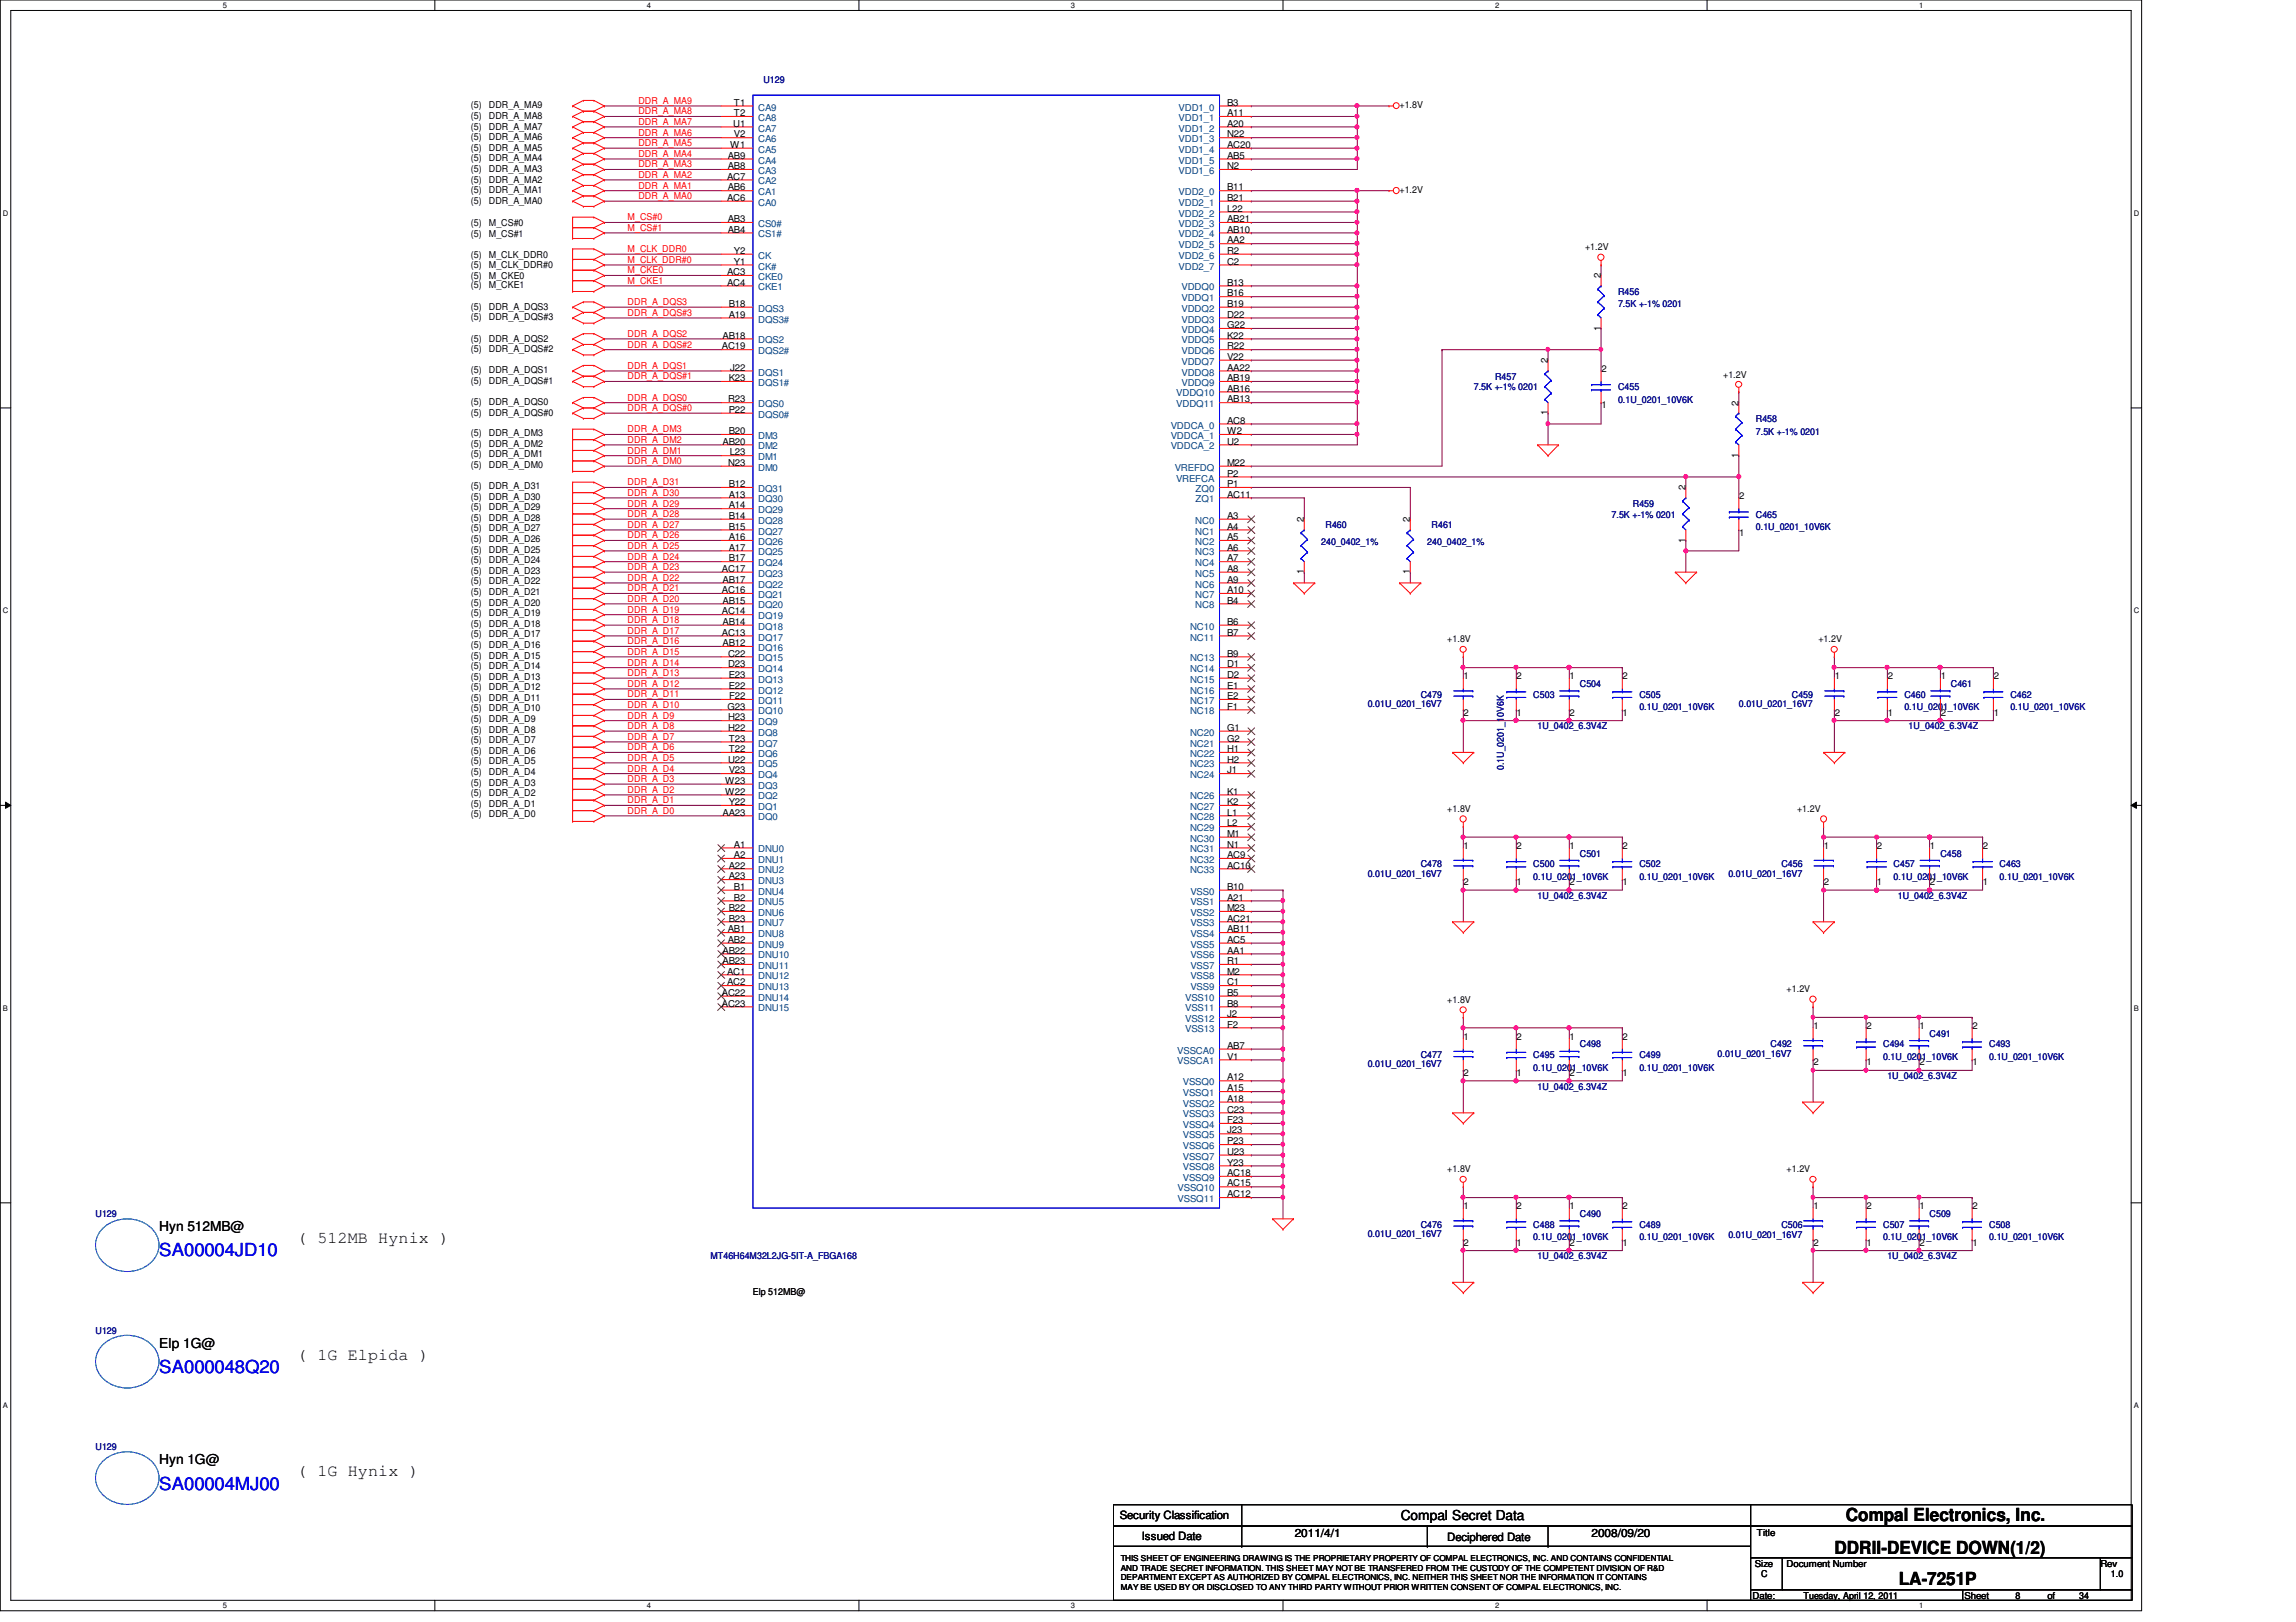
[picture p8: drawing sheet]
<svg xmlns="http://www.w3.org/2000/svg" width="297mm" height="210mm" viewBox="0 0 297 210" stroke-linecap="round" stroke-linejoin="round" font-family="sans-serif">
<defs><g id="words">
<g font-size="2.3" fill="#00f">
<text x="20.6" y="162.6">SA00004JD10</text>
<text x="20.6" y="177.7">SA000048Q20</text>
<text x="20.6" y="192.8">SA00004MJ00</text>
</g>
<g font-size="2.3">
<text x="238.8" y="196.9">Compal Electronics, Inc.</text>
<text x="237.3" y="201">DDRII-DEVICE DOWN(1/2)</text>
<text x="245.7" y="205.1">LA-7251P</text>
</g>
<g font-size="2.2">
<text x="38.4" y="160.9">( 512MB Hynix )</text>
<text x="38.4" y="175.9">( 1G Elpida )</text>
<text x="38.4" y="191.1">( 1G Hynix )</text>
</g>
<g font-size="1.8">
<text x="20.6" y="159.3">Hyn 512MB@</text>
<text x="20.6" y="174.4">Elp 1G@</text>
<text x="20.6" y="189.5">Hyn 1G@</text>
<text x="181.2" y="196.8">Compal Secret Data</text>
</g>
<g font-size="1.5">
<text x="144.9" y="196.6">Security Classification</text>
<text x="147.7" y="199.3">Issued Date</text>
<text x="167.5" y="198.8">2011/4/1</text>
<text x="187.2" y="199.4">Deciphered Date</text>
<text x="205.9" y="198.8">2008/09/20</text>
</g>
<g font-size="1.2" fill="#000080">
<text x="98.8" y="10.7">U129</text>
<text x="209.3" y="38.1">R456</text>
<text x="209.3" y="39.8">7.5K +-1% 0201</text>
<text x="190.7" y="50.5">7.5K +-1% 0201</text>
<text x="193.4" y="49.1">R457</text>
<text x="209.3" y="50.5">C455</text>
<text x="209.3" y="52.2">0.1U_0201_10V6K</text>
<text x="227.2" y="54.6">R458</text>
<text x="227.2" y="56.3">7.5K +-1% 0201</text>
<text x="211.2" y="65.6">R459</text>
<text x="170.9" y="70.5">240_0402_1%</text>
<text x="171.5" y="68.3">R460</text>
<text x="184.7" y="70.5">240_0402_1%</text>
<text x="185.2" y="68.3">R461</text>
<text x="208.5" y="67">7.5K +-1% 0201</text>
<text x="227.2" y="67">C465</text>
<text x="227.2" y="68.6">0.1U_0201_10V6K</text>
<text x="204.4" y="88.9">C504</text>
<text x="252.4" y="88.9">C461</text>
<text x="176.9" y="91.5">0.01U_0201_16V7</text>
<text x="183.8" y="90.3">C479</text>
<text x="198.4" y="90.3">C503</text>
<text x="198.9" y="94.4">1U_0402_6.3V4Z</text>
<text x="212.1" y="90.3">C505</text>
<text x="212.1" y="91.9">0.1U_0201_10V6K</text>
<text x="225" y="91.5">0.01U_0201_16V7</text>
<text x="231.8" y="90.3">C459</text>
<text x="246.4" y="90.3">C460</text>
<text x="246.4" y="91.9">0.1U_0201_10V6K</text>
<text x="246.9" y="94.4">1U_0402_6.3V4Z</text>
<text x="260.1" y="90.3">C462</text>
<text x="260.1" y="91.9">0.1U_0201_10V6K</text>
<text x="194.6" y="99.7" transform="rotate(-90 194.6 99.7)">0.1U_0201_10V6K</text>
<text x="176.9" y="113.5">0.01U_0201_16V7</text>
<text x="183.8" y="112.2">C478</text>
<text x="198.4" y="112.2">C500</text>
<text x="198.4" y="113.9">0.1U_0201_10V6K</text>
<text x="204.4" y="110.9">C501</text>
<text x="212.1" y="112.2">C502</text>
<text x="212.1" y="113.9">0.1U_0201_10V6K</text>
<text x="223.6" y="113.5">0.01U_0201_16V7</text>
<text x="230.5" y="112.2">C456</text>
<text x="245" y="112.2">C457</text>
<text x="245" y="113.9">0.1U_0201_10V6K</text>
<text x="251" y="110.9">C458</text>
<text x="258.7" y="112.2">C463</text>
<text x="258.7" y="113.9">0.1U_0201_10V6K</text>
<text x="198.9" y="116.3">1U_0402_6.3V4Z</text>
<text x="245.5" y="116.3">1U_0402_6.3V4Z</text>
<text x="183.8" y="136.9">C477</text>
<text x="198.4" y="136.9">C495</text>
<text x="204.4" y="135.6">C498</text>
<text x="212.1" y="136.9">C499</text>
<text x="222.2" y="136.8">0.01U_0201_16V7</text>
<text x="229.1" y="135.6">C492</text>
<text x="243.6" y="135.6">C494</text>
<text x="243.6" y="137.2">0.1U_0201_10V6K</text>
<text x="249.6" y="134.2">C491</text>
<text x="257.3" y="135.6">C493</text>
<text x="257.3" y="137.2">0.1U_0201_10V6K</text>
<text x="176.9" y="138.1">0.01U_0201_16V7</text>
<text x="198.4" y="138.6">0.1U_0201_10V6K</text>
<text x="198.9" y="141">1U_0402_6.3V4Z</text>
<text x="212.1" y="138.6">0.1U_0201_10V6K</text>
<text x="244.2" y="139.7">1U_0402_6.3V4Z</text>
<text x="12.4" y="157.5">U129</text>
<text x="176.9" y="160.1">0.01U_0201_16V7</text>
<text x="183.8" y="158.9">C476</text>
<text x="198.4" y="158.9">C488</text>
<text x="198.4" y="160.5">0.1U_0201_10V6K</text>
<text x="204.4" y="157.5">C490</text>
<text x="212.1" y="158.9">C489</text>
<text x="212.1" y="160.5">0.1U_0201_10V6K</text>
<text x="223.6" y="160.2">0.01U_0201_16V7</text>
<text x="230.5" y="158.9">C506</text>
<text x="243.6" y="158.9">C507</text>
<text x="243.6" y="160.5">0.1U_0201_10V6K</text>
<text x="249.6" y="157.5">C509</text>
<text x="257.3" y="158.9">C508</text>
<text x="257.3" y="160.5">0.1U_0201_10V6K</text>
<text x="91.9" y="163">MT46H64M32L2JG-5IT-A_FBGA168</text>
<text x="198.9" y="163">1U_0402_6.3V4Z</text>
<text x="244.2" y="163">1U_0402_6.3V4Z</text>
<text x="12.4" y="172.6">U129</text>
<text x="12.4" y="187.7">U129</text>
</g>
<g font-size="1.2">
<text x="60.9" y="14">(5)</text>
<text x="60.9" y="15.4">(5)</text>
<text x="60.9" y="16.8">(5)</text>
<text x="63.2" y="14">DDR_A_MA9</text>
<text x="63.2" y="15.4">DDR_A_MA8</text>
<text x="63.2" y="16.8">DDR_A_MA7</text>
<text x="94.9" y="16.4">U1</text>
<text x="95" y="17.8">V2</text>
<text x="95" y="15">T2</text>
<text x="95" y="13.7">T1</text>
<text x="158.7" y="13.7">B3</text>
<text x="158.7" y="15">A11</text>
<text x="158.7" y="16.4">A20</text>
<text x="158.7" y="17.8">N22</text>
<text x="181.1" y="14">+1.8V</text>
<text x="60.9" y="18.1">(5)</text>
<text x="60.9" y="19.5">(5)</text>
<text x="60.9" y="20.9">(5)</text>
<text x="60.9" y="22.3">(5)</text>
<text x="60.9" y="23.6">(5)</text>
<text x="63.2" y="18.1">DDR_A_MA6</text>
<text x="63.2" y="19.5">DDR_A_MA5</text>
<text x="63.2" y="20.9">DDR_A_MA4</text>
<text x="63.2" y="22.3">DDR_A_MA3</text>
<text x="63.2" y="23.6">DDR_A_MA2</text>
<text x="94.1" y="23.2">AC7</text>
<text x="94.1" y="21.9">AB8</text>
<text x="94.1" y="20.5">AB9</text>
<text x="94.5" y="19.1">W1</text>
<text x="158.7" y="19.1">AC20</text>
<text x="158.7" y="20.5">AB5</text>
<text x="158.7" y="21.9">N2</text>
<text x="60.9" y="29.3">(5)</text>
<text x="60.9" y="25">(5)</text>
<text x="60.9" y="26.4">(5)</text>
<text x="63.2" y="29.3">M_CS#0</text>
<text x="63.2" y="25">DDR_A_MA1</text>
<text x="63.2" y="26.4">DDR_A_MA0</text>
<text x="94.1" y="26">AC6</text>
<text x="94.1" y="28.7">AB3</text>
<text x="94.1" y="24.6">AB6</text>
<text x="158.7" y="24.6">B11</text>
<text x="158.7" y="26">B21</text>
<text x="158.7" y="27.4">L22</text>
<text x="158.7" y="28.7">AB21</text>
<text x="181.1" y="25">+1.2V</text>
<text x="60.9" y="30.6">(5)</text>
<text x="60.9" y="34.7">(5)</text>
<text x="60.9" y="33.4">(5)</text>
<text x="63.2" y="30.6">M_CS#1</text>
<text x="63.2" y="34.7">M_CLK_DDR#0</text>
<text x="63.2" y="33.4">M_CLK_DDR0</text>
<text x="94.1" y="35.6">AC3</text>
<text x="94.1" y="30.1">AB4</text>
<text x="95" y="32.9">Y2</text>
<text x="95" y="34.2">Y1</text>
<text x="158.7" y="30.1">AB10</text>
<text x="158.7" y="31.5">AA2</text>
<text x="158.7" y="32.9">R2</text>
<text x="158.7" y="34.2">C2</text>
<text x="205.1" y="32.4">+1.2V</text>
<text x="60.9" y="36.1">(5)</text>
<text x="60.9" y="37.2">(5)</text>
<text x="60.9" y="40.1">(5)</text>
<text x="60.9" y="41.4">(5)</text>
<text x="63.2" y="36.1">M_CKE0</text>
<text x="63.2" y="37.2">M_CKE1</text>
<text x="63.2" y="40.1">DDR_A_DQS3</text>
<text x="63.2" y="41.4">DDR_A_DQS#3</text>
<text x="94.1" y="37">AC4</text>
<text x="94.3" y="39.7">B18</text>
<text x="94.3" y="41.1">A19</text>
<text x="158.7" y="38.4">B16</text>
<text x="158.7" y="39.7">B19</text>
<text x="158.7" y="41.1">D22</text>
<text x="158.7" y="37">B13</text>
<text x="207.1" y="36" transform="rotate(-90 207.1 36)">2</text>
<text x="60.9" y="44.2">(5)</text>
<text x="60.9" y="45.6">(5)</text>
<text x="63.2" y="44.2">DDR_A_DQS2</text>
<text x="63.2" y="45.6">DDR_A_DQS#2</text>
<text x="93.4" y="45.2">AC19</text>
<text x="93.5" y="43.8">AB18</text>
<text x="94.4" y="48">J22</text>
<text x="158.7" y="42.5">G22</text>
<text x="158.7" y="43.8">K22</text>
<text x="158.7" y="45.2">R22</text>
<text x="158.7" y="46.6">V22</text>
<text x="158.7" y="48">AA22</text>
<text x="200.2" y="47" transform="rotate(-90 200.2 47)">2</text>
<text x="207.1" y="42.8" transform="rotate(-90 207.1 42.8)">1</text>
<text x="60.9" y="48.3">(5)</text>
<text x="60.9" y="49.7">(5)</text>
<text x="60.9" y="52.4">(5)</text>
<text x="60.9" y="53.8">(5)</text>
<text x="63.2" y="48.3">DDR_A_DQS1</text>
<text x="63.2" y="49.7">DDR_A_DQS#1</text>
<text x="63.2" y="52.4">DDR_A_DQS0</text>
<text x="63.2" y="53.8">DDR_A_DQS#0</text>
<text x="94.2" y="52.1">R23</text>
<text x="94.3" y="49.3">K23</text>
<text x="94.3" y="53.4">P22</text>
<text x="158.7" y="49.3">AB19</text>
<text x="158.7" y="50.7">AB16</text>
<text x="158.7" y="52.1">AB13</text>
<text x="200.2" y="53.8" transform="rotate(-90 200.2 53.8)">1</text>
<text x="207.2" y="52.8">1</text>
<text x="207.2" y="48.1">2</text>
<text x="222.9" y="48.9">+1.2V</text>
<text x="224.9" y="52.5" transform="rotate(-90 224.9 52.5)">2</text>
<text x="60.9" y="56.4">(5)</text>
<text x="60.9" y="57.8">(5)</text>
<text x="60.9" y="59.1">(5)</text>
<text x="63.2" y="56.4">DDR_A_DM3</text>
<text x="63.2" y="57.8">DDR_A_DM2</text>
<text x="63.2" y="59.1">DDR_A_DM1</text>
<text x="93.5" y="57.5">AB20</text>
<text x="94.3" y="56.2">B20</text>
<text x="94.4" y="58.9">L23</text>
<text x="158.7" y="54.8">AC8</text>
<text x="158.7" y="56.2">W2</text>
<text x="158.7" y="57.5">U2</text>
<text x="224.9" y="59.2" transform="rotate(-90 224.9 59.2)">1</text>
<text x="60.9" y="60.5">(5)</text>
<text x="60.9" y="63.2">(5)</text>
<text x="60.9" y="64.6">(5)</text>
<text x="60.9" y="66">(5)</text>
<text x="63.2" y="60.5">DDR_A_DM0</text>
<text x="63.2" y="63.2">DDR_A_D31</text>
<text x="63.2" y="64.6">DDR_A_D30</text>
<text x="63.2" y="66">DDR_A_D29</text>
<text x="94.2" y="60.3">N23</text>
<text x="94.3" y="65.8">A14</text>
<text x="94.3" y="64.4">A13</text>
<text x="94.3" y="63">B12</text>
<text x="158.7" y="60.3">M22</text>
<text x="158.7" y="61.7">P2</text>
<text x="158.7" y="63">P1</text>
<text x="158.7" y="64.4">AC11</text>
<text x="218.1" y="63.5" transform="rotate(-90 218.1 63.5)">2</text>
<text x="225" y="64.6">2</text>
<text x="60.9" y="67.4">(5)</text>
<text x="60.9" y="68.7">(5)</text>
<text x="60.9" y="70.1">(5)</text>
<text x="60.9" y="71.5">(5)</text>
<text x="63.2" y="67.4">DDR_A_D28</text>
<text x="63.2" y="68.7">DDR_A_D27</text>
<text x="63.2" y="70.1">DDR_A_D26</text>
<text x="63.2" y="71.5">DDR_A_D25</text>
<text x="94.3" y="71.2">A17</text>
<text x="94.3" y="69.9">A16</text>
<text x="94.3" y="68.5">B15</text>
<text x="94.3" y="67.1">B14</text>
<text x="158.7" y="68.5">A4</text>
<text x="158.7" y="67.1">A3</text>
<text x="158.7" y="69.9">A5</text>
<text x="158.7" y="71.2">A6</text>
<text x="168.7" y="67.6" transform="rotate(-90 168.7 67.6)">2</text>
<text x="182.4" y="67.6" transform="rotate(-90 182.4 67.6)">2</text>
<text x="218.1" y="70.2" transform="rotate(-90 218.1 70.2)">1</text>
<text x="225" y="69.3">1</text>
<text x="60.9" y="72.9">(5)</text>
<text x="60.9" y="74.3">(5)</text>
<text x="60.9" y="75.6">(5)</text>
<text x="60.9" y="77">(5)</text>
<text x="63.2" y="72.9">DDR_A_D24</text>
<text x="63.2" y="74.3">DDR_A_D23</text>
<text x="63.2" y="75.6">DDR_A_D22</text>
<text x="63.2" y="77">DDR_A_D21</text>
<text x="93.4" y="76.8">AC16</text>
<text x="93.4" y="74">AC17</text>
<text x="93.5" y="75.4">AB17</text>
<text x="94.3" y="72.6">B17</text>
<text x="158.7" y="72.6">A7</text>
<text x="158.7" y="74">A8</text>
<text x="158.7" y="75.4">A9</text>
<text x="158.7" y="76.8">A10</text>
<text x="168.7" y="74.3" transform="rotate(-90 168.7 74.3)">1</text>
<text x="182.4" y="74.3" transform="rotate(-90 182.4 74.3)">1</text>
<text x="60.9" y="78.4">(5)</text>
<text x="60.9" y="79.7">(5)</text>
<text x="60.9" y="81.1">(5)</text>
<text x="60.9" y="82.5">(5)</text>
<text x="60.9" y="83.8">(5)</text>
<text x="63.2" y="78.4">DDR_A_D20</text>
<text x="63.2" y="79.7">DDR_A_D19</text>
<text x="63.2" y="81.1">DDR_A_D18</text>
<text x="63.2" y="82.5">DDR_A_D17</text>
<text x="63.2" y="83.8">DDR_A_D16</text>
<text x="93.4" y="82.3">AC13</text>
<text x="93.4" y="79.5">AC14</text>
<text x="93.5" y="83.6">AB12</text>
<text x="93.5" y="80.9">AB14</text>
<text x="93.5" y="78.1">AB15</text>
<text x="158.7" y="78.1">B4</text>
<text x="158.7" y="80.9">B6</text>
<text x="158.7" y="82.3">B7</text>
<text x="187.2" y="83.1">+1.8V</text>
<text x="235.2" y="83.1">+1.2V</text>
<text x="60.9" y="85.2">(5)</text>
<text x="60.9" y="86.6">(5)</text>
<text x="60.9" y="88">(5)</text>
<text x="60.9" y="89.3">(5)</text>
<text x="63.2" y="85.2">DDR_A_D15</text>
<text x="63.2" y="86.6">DDR_A_D14</text>
<text x="63.2" y="88">DDR_A_D13</text>
<text x="63.2" y="89.3">DDR_A_D12</text>
<text x="94.2" y="86.4">D23</text>
<text x="94.2" y="85">C22</text>
<text x="94.3" y="89.1">E22</text>
<text x="94.3" y="87.7">E23</text>
<text x="158.7" y="85">B9</text>
<text x="158.7" y="86.4">D1</text>
<text x="158.7" y="87.7">D2</text>
<text x="158.7" y="89.1">E1</text>
<text x="189.4" y="87.9">1</text>
<text x="196.2" y="87.9">2</text>
<text x="203.1" y="87.9">1</text>
<text x="209.9" y="87.9">2</text>
<text x="237.4" y="87.9">1</text>
<text x="244.2" y="87.9">2</text>
<text x="251.1" y="87.9">1</text>
<text x="257.9" y="87.9">2</text>
<text x="60.9" y="90.7">(5)</text>
<text x="60.9" y="92.1">(5)</text>
<text x="60.9" y="93.4">(5)</text>
<text x="60.9" y="94.8">(5)</text>
<text x="63.2" y="90.7">DDR_A_D11</text>
<text x="63.2" y="92.1">DDR_A_D10</text>
<text x="63.2" y="93.4">DDR_A_D9</text>
<text x="63.2" y="94.8">DDR_A_D8</text>
<text x="94.1" y="91.8">G23</text>
<text x="94.2" y="94.6">H22</text>
<text x="94.2" y="93.2">H23</text>
<text x="94.3" y="96">T23</text>
<text x="94.3" y="90.5">F22</text>
<text x="158.7" y="90.5">E2</text>
<text x="158.7" y="91.8">F1</text>
<text x="158.7" y="94.6">G1</text>
<text x="158.7" y="96">G2</text>
<text x="189.4" y="92.6">2</text>
<text x="196.2" y="92.6">1</text>
<text x="203.1" y="92.6">2</text>
<text x="209.9" y="92.6">1</text>
<text x="237.4" y="92.6">2</text>
<text x="244.2" y="92.6">1</text>
<text x="251.1" y="92.6">2</text>
<text x="257.9" y="92.6">1</text>
<text x="60.9" y="96.2">(5)</text>
<text x="60.9" y="97.5">(5)</text>
<text x="60.9" y="98.9">(5)</text>
<text x="60.9" y="100.3">(5)</text>
<text x="60.9" y="101.7">(5)</text>
<text x="63.2" y="96.2">DDR_A_D7</text>
<text x="63.2" y="97.5">DDR_A_D6</text>
<text x="63.2" y="98.9">DDR_A_D5</text>
<text x="63.2" y="100.3">DDR_A_D4</text>
<text x="63.2" y="101.7">DDR_A_D3</text>
<text x="93.8" y="101.4">W23</text>
<text x="94.2" y="98.7">U22</text>
<text x="94.3" y="100.1">V23</text>
<text x="94.3" y="97.3">T22</text>
<text x="158.7" y="97.3">H1</text>
<text x="158.7" y="98.7">H2</text>
<text x="158.7" y="100.1">J1</text>
<text x="60.9" y="103">(5)</text>
<text x="60.9" y="104.4">(5)</text>
<text x="60.9" y="105.8">(5)</text>
<text x="63.2" y="103">DDR_A_D2</text>
<text x="63.2" y="104.4">DDR_A_D1</text>
<text x="63.2" y="105.8">DDR_A_D0</text>
<text x="93.5" y="105.5">AA23</text>
<text x="93.8" y="102.8">W22</text>
<text x="94.3" y="104.2">Y22</text>
<text x="158.7" y="102.8">K1</text>
<text x="158.7" y="104.2">K2</text>
<text x="158.7" y="105.5">L1</text>
<text x="158.7" y="106.9">L2</text>
<text x="187.2" y="105.1">+1.8V</text>
<text x="232.5" y="105.1">+1.2V</text>
<text x="94.3" y="112.4">A22</text>
<text x="94.3" y="113.8">A23</text>
<text x="95" y="111">A2</text>
<text x="95" y="109.7">A1</text>
<text x="158.7" y="108.3">M1</text>
<text x="158.7" y="109.7">N1</text>
<text x="158.7" y="111">AC9</text>
<text x="158.7" y="112.4">AC10</text>
<text x="189.4" y="109.9">1</text>
<text x="196.2" y="109.9">2</text>
<text x="203.1" y="109.9">1</text>
<text x="209.9" y="109.9">2</text>
<text x="236" y="109.9">1</text>
<text x="242.8" y="109.9">2</text>
<text x="249.7" y="109.9">1</text>
<text x="256.5" y="109.9">2</text>
<text x="94.3" y="117.9">B22</text>
<text x="94.3" y="119.3">B23</text>
<text x="95" y="115.1">B1</text>
<text x="95" y="116.5">B2</text>
<text x="158.7" y="116.5">A21</text>
<text x="158.7" y="117.9">M23</text>
<text x="158.7" y="119.3">AC21</text>
<text x="158.7" y="115.1">B10</text>
<text x="189.4" y="114.6">2</text>
<text x="196.2" y="114.6">1</text>
<text x="203.1" y="114.6">2</text>
<text x="209.9" y="114.6">1</text>
<text x="236" y="114.6">2</text>
<text x="242.8" y="114.6">1</text>
<text x="249.7" y="114.6">2</text>
<text x="256.5" y="114.6">1</text>
<text x="93.5" y="123.4">AB22</text>
<text x="93.5" y="124.8">AB23</text>
<text x="94.1" y="120.6">AB1</text>
<text x="94.1" y="122">AB2</text>
<text x="158.7" y="120.6">AB11</text>
<text x="158.7" y="122">AC5</text>
<text x="158.7" y="123.4">AA1</text>
<text x="158.7" y="124.8">R1</text>
<text x="93.4" y="128.9">AC22</text>
<text x="93.4" y="130.3">AC23</text>
<text x="94.1" y="126.1">AC1</text>
<text x="94.1" y="127.5">AC2</text>
<text x="158.7" y="126.1">M2</text>
<text x="158.7" y="127.5">C1</text>
<text x="158.7" y="128.9">B5</text>
<text x="158.7" y="130.3">B8</text>
<text x="158.7" y="131.6">J2</text>
<text x="187.2" y="129.8">+1.8V</text>
<text x="231.1" y="128.4">+1.2V</text>
<text x="158.7" y="133">F2</text>
<text x="158.7" y="135.7">AB7</text>
<text x="158.7" y="137.1">V1</text>
<text x="189.4" y="134.5">1</text>
<text x="196.2" y="134.5">2</text>
<text x="203.1" y="134.5">1</text>
<text x="209.9" y="134.5">2</text>
<text x="234.6" y="133.2">1</text>
<text x="234.6" y="137.9">2</text>
<text x="241.5" y="137.9">1</text>
<text x="241.5" y="133.2">2</text>
<text x="248.3" y="133.2">1</text>
<text x="248.3" y="137.9">2</text>
<text x="255.2" y="137.9">1</text>
<text x="255.2" y="133.2">2</text>
<text x="158.7" y="142.6">A18</text>
<text x="158.7" y="144">C23</text>
<text x="158.7" y="141.2">A15</text>
<text x="158.7" y="139.8">A12</text>
<text x="189.4" y="139.3">2</text>
<text x="196.2" y="139.3">1</text>
<text x="203.1" y="139.3">2</text>
<text x="209.9" y="139.3">1</text>
<text x="158.7" y="145.3">F23</text>
<text x="158.7" y="146.7">J23</text>
<text x="158.7" y="148.1">P23</text>
<text x="158.7" y="149.4">U23</text>
<text x="158.7" y="150.8">Y23</text>
<text x="158.7" y="152.2">AC18</text>
<text x="158.7" y="153.5">AC15</text>
<text x="158.7" y="154.9">AC12</text>
<text x="187.2" y="151.7">+1.8V</text>
<text x="231.1" y="151.7">+1.2V</text>
<text x="189.4" y="156.5">1</text>
<text x="189.4" y="161.2">2</text>
<text x="196.2" y="161.2">1</text>
<text x="196.2" y="156.5">2</text>
<text x="203.1" y="156.5">1</text>
<text x="203.1" y="161.2">2</text>
<text x="209.9" y="161.2">1</text>
<text x="209.9" y="156.5">2</text>
<text x="234.6" y="156.5">1</text>
<text x="234.6" y="161.2">2</text>
<text x="241.5" y="161.2">1</text>
<text x="241.5" y="156.5">2</text>
<text x="248.3" y="156.5">1</text>
<text x="248.3" y="161.2">2</text>
<text x="255.2" y="161.2">1</text>
<text x="255.2" y="156.5">2</text>
<text x="97.4" y="167.6">Elp 512MB@</text>
<text x="227" y="202.7">Size</text>
<text x="227.3" y="198.8">Title</text>
<text x="231.1" y="202.7">Document Number</text>
<text x="271.7" y="202.7">Rev</text>
<text x="226.7" y="206.9">Date:</text>
<text x="227.8" y="204.1">C</text>
<text x="233.3" y="206.9">Tuesday, April 12, 2011</text>
<text x="254.2" y="206.9">Sheet</text>
<text x="260.8" y="206.9">8</text>
<text x="264.9" y="206.9">of</text>
<text x="269" y="206.9">34</text>
<text x="273.1" y="204.1">1.0</text>
</g>
<g font-size="1.2" fill="#f00">
<text x="82.6" y="13.5">DDR_A_MA9</text>
<text x="82.6" y="14.8">DDR_A_MA8</text>
<text x="82.6" y="16.2">DDR_A_MA7</text>
<text x="82.6" y="17.6">DDR_A_MA6</text>
<text x="82.6" y="18.9">DDR_A_MA5</text>
<text x="82.6" y="20.3">DDR_A_MA4</text>
<text x="82.6" y="21.7">DDR_A_MA3</text>
<text x="82.6" y="23">DDR_A_MA2</text>
<text x="81.2" y="28.5">M_CS#0</text>
<text x="81.2" y="29.9">M_CS#1</text>
<text x="82.6" y="24.4">DDR_A_MA1</text>
<text x="82.6" y="25.8">DDR_A_MA0</text>
<text x="81.2" y="34">M_CLK_DDR#0</text>
<text x="81.2" y="32.6">M_CLK_DDR0</text>
<text x="81.2" y="35.4">M_CKE0</text>
<text x="81.2" y="36.7">M_CKE1</text>
<text x="81.2" y="40.9">DDR_A_DQS#3</text>
<text x="81.2" y="39.5">DDR_A_DQS3</text>
<text x="81.2" y="47.8">DDR_A_DQS1</text>
<text x="81.2" y="43.6">DDR_A_DQS2</text>
<text x="81.2" y="45">DDR_A_DQS#2</text>
<text x="81.2" y="51.9">DDR_A_DQS0</text>
<text x="81.2" y="53.2">DDR_A_DQS#0</text>
<text x="81.2" y="49.1">DDR_A_DQS#1</text>
<text x="81.2" y="58.7">DDR_A_DM1</text>
<text x="81.2" y="57.3">DDR_A_DM2</text>
<text x="81.2" y="56">DDR_A_DM3</text>
<text x="81.2" y="60.1">DDR_A_DM0</text>
<text x="81.2" y="65.6">DDR_A_D29</text>
<text x="81.2" y="64.2">DDR_A_D30</text>
<text x="81.2" y="62.8">DDR_A_D31</text>
<text x="81.2" y="66.9">DDR_A_D28</text>
<text x="81.2" y="71">DDR_A_D25</text>
<text x="81.2" y="69.7">DDR_A_D26</text>
<text x="81.2" y="68.3">DDR_A_D27</text>
<text x="81.2" y="77.9">DDR_A_D20</text>
<text x="81.2" y="76.5">DDR_A_D21</text>
<text x="81.2" y="75.2">DDR_A_D22</text>
<text x="81.2" y="73.8">DDR_A_D23</text>
<text x="81.2" y="72.4">DDR_A_D24</text>
<text x="81.2" y="83.4">DDR_A_D16</text>
<text x="81.2" y="82">DDR_A_D17</text>
<text x="81.2" y="80.6">DDR_A_D18</text>
<text x="81.2" y="79.3">DDR_A_D19</text>
<text x="81.2" y="84.8">DDR_A_D15</text>
<text x="81.2" y="88.9">DDR_A_D12</text>
<text x="81.2" y="87.5">DDR_A_D13</text>
<text x="81.2" y="86.1">DDR_A_D14</text>
<text x="81.2" y="91.6">DDR_A_D10</text>
<text x="81.2" y="90.3">DDR_A_D11</text>
<text x="81.2" y="94.4">DDR_A_D8</text>
<text x="81.2" y="93">DDR_A_D9</text>
<text x="81.2" y="95.8">DDR_A_D7</text>
<text x="81.2" y="101.2">DDR_A_D3</text>
<text x="81.2" y="97.1">DDR_A_D6</text>
<text x="81.2" y="99.9">DDR_A_D4</text>
<text x="81.2" y="98.5">DDR_A_D5</text>
<text x="81.2" y="102.6">DDR_A_D2</text>
<text x="81.2" y="105.3">DDR_A_D0</text>
<text x="81.2" y="104">DDR_A_D1</text>
</g>
<g font-size="1.2" fill="#004080">
<text x="98.1" y="17">CA7</text>
<text x="98.1" y="15.7">CA8</text>
<text x="98.1" y="14.3">CA9</text>
<text x="152.5" y="14.3">VDD1_0</text>
<text x="152.5" y="15.7">VDD1_1</text>
<text x="152.5" y="17">VDD1_2</text>
<text x="98.1" y="23.9">CA2</text>
<text x="98.1" y="22.5">CA3</text>
<text x="98.1" y="21.2">CA4</text>
<text x="98.1" y="19.8">CA5</text>
<text x="98.1" y="18.4">CA6</text>
<text x="152.5" y="18.4">VDD1_3</text>
<text x="152.5" y="19.8">VDD1_4</text>
<text x="152.5" y="21.2">VDD1_5</text>
<text x="152.5" y="22.5">VDD1_6</text>
<text x="98.1" y="29.4">CS0#</text>
<text x="98.1" y="26.6">CA0</text>
<text x="98.1" y="25.3">CA1</text>
<text x="152.5" y="25.3">VDD2_0</text>
<text x="152.5" y="26.6">VDD2_1</text>
<text x="152.5" y="28">VDD2_2</text>
<text x="152.5" y="29.4">VDD2_3</text>
<text x="98.1" y="33.5">CK</text>
<text x="98.1" y="34.9">CK#</text>
<text x="98.1" y="30.7">CS1#</text>
<text x="152.5" y="30.7">VDD2_4</text>
<text x="152.5" y="32.1">VDD2_5</text>
<text x="152.5" y="33.5">VDD2_6</text>
<text x="152.5" y="34.9">VDD2_7</text>
<text x="98.1" y="36.2">CKE0</text>
<text x="98.1" y="37.6">CKE1</text>
<text x="98.1" y="40.3">DQS3</text>
<text x="98.1" y="41.7">DQS3#</text>
<text x="152.9" y="39">VDDQ1</text>
<text x="152.9" y="40.3">VDDQ2</text>
<text x="152.9" y="41.7">VDDQ3</text>
<text x="152.9" y="37.6">VDDQ0</text>
<text x="98.1" y="44.4">DQS2</text>
<text x="98.1" y="45.8">DQS2#</text>
<text x="152.9" y="43.1">VDDQ4</text>
<text x="152.9" y="44.4">VDDQ5</text>
<text x="152.9" y="45.8">VDDQ6</text>
<text x="152.9" y="47.2">VDDQ7</text>
<text x="98.1" y="48.6">DQS1</text>
<text x="98.1" y="52.7">DQS0</text>
<text x="98.1" y="50">DQS1#</text>
<text x="152.2" y="51.3">VDDQ10</text>
<text x="152.2" y="52.7">VDDQ11</text>
<text x="152.9" y="48.6">VDDQ8</text>
<text x="152.9" y="50">VDDQ9</text>
<text x="98.1" y="56.8">DM3</text>
<text x="98.1" y="58.2">DM2</text>
<text x="98.1" y="59.6">DM1</text>
<text x="98.1" y="54.1">DQS0#</text>
<text x="151.5" y="55.5">VDDCA_0</text>
<text x="151.5" y="56.8">VDDCA_1</text>
<text x="151.5" y="58.2">VDDCA_2</text>
<text x="98.1" y="60.9">DM0</text>
<text x="98.1" y="65">DQ30</text>
<text x="98.1" y="63.7">DQ31</text>
<text x="152" y="60.9">VREFDQ</text>
<text x="152.1" y="62.3">VREFCA</text>
<text x="154.7" y="63.7">ZQ0</text>
<text x="154.7" y="65">ZQ1</text>
<text x="98.1" y="71.9">DQ25</text>
<text x="98.1" y="70.5">DQ26</text>
<text x="98.1" y="69.2">DQ27</text>
<text x="98.1" y="67.8">DQ28</text>
<text x="98.1" y="66.4">DQ29</text>
<text x="154.6" y="69.2">NC1</text>
<text x="154.6" y="67.8">NC0</text>
<text x="154.6" y="70.5">NC2</text>
<text x="154.6" y="71.9">NC3</text>
<text x="98.1" y="77.4">DQ21</text>
<text x="98.1" y="76">DQ22</text>
<text x="98.1" y="74.6">DQ23</text>
<text x="98.1" y="73.3">DQ24</text>
<text x="154.6" y="73.3">NC4</text>
<text x="154.6" y="74.6">NC5</text>
<text x="154.6" y="76">NC6</text>
<text x="154.6" y="77.4">NC7</text>
<text x="98.1" y="82.9">DQ17</text>
<text x="98.1" y="81.5">DQ18</text>
<text x="98.1" y="80.1">DQ19</text>
<text x="98.1" y="78.7">DQ20</text>
<text x="154" y="81.5">NC10</text>
<text x="154" y="82.9">NC11</text>
<text x="154.6" y="78.7">NC8</text>
<text x="98.1" y="89.7">DQ12</text>
<text x="98.1" y="88.3">DQ13</text>
<text x="98.1" y="87">DQ14</text>
<text x="98.1" y="85.6">DQ15</text>
<text x="98.1" y="84.2">DQ16</text>
<text x="154" y="85.6">NC13</text>
<text x="154" y="87">NC14</text>
<text x="154" y="88.3">NC15</text>
<text x="154" y="89.7">NC16</text>
<text x="98.1" y="95.2">DQ8</text>
<text x="98.1" y="93.9">DQ9</text>
<text x="98.1" y="92.5">DQ10</text>
<text x="98.1" y="91.1">DQ11</text>
<text x="154" y="91.1">NC17</text>
<text x="154" y="92.5">NC18</text>
<text x="154" y="95.2">NC20</text>
<text x="98.1" y="100.7">DQ4</text>
<text x="98.1" y="99.3">DQ5</text>
<text x="98.1" y="98">DQ6</text>
<text x="98.1" y="96.6">DQ7</text>
<text x="154" y="96.6">NC21</text>
<text x="154" y="98">NC22</text>
<text x="154" y="99.3">NC23</text>
<text x="154" y="100.7">NC24</text>
<text x="98.1" y="106.2">DQ0</text>
<text x="98.1" y="104.8">DQ1</text>
<text x="98.1" y="103.5">DQ2</text>
<text x="98.1" y="102.1">DQ3</text>
<text x="154" y="103.5">NC26</text>
<text x="154" y="104.8">NC27</text>
<text x="154" y="106.2">NC28</text>
<text x="154" y="107.6">NC29</text>
<text x="98.1" y="111.7">DNU1</text>
<text x="98.1" y="113">DNU2</text>
<text x="98.1" y="110.3">DNU0</text>
<text x="154" y="108.9">NC30</text>
<text x="154" y="110.3">NC31</text>
<text x="154" y="111.7">NC32</text>
<text x="154" y="113">NC33</text>
<text x="98.1" y="114.4">DNU3</text>
<text x="98.1" y="115.8">DNU4</text>
<text x="98.1" y="117.2">DNU5</text>
<text x="98.1" y="118.5">DNU6</text>
<text x="98.1" y="119.9">DNU7</text>
<text x="154" y="117.2">VSS1</text>
<text x="154" y="118.5">VSS2</text>
<text x="154" y="119.9">VSS3</text>
<text x="154" y="115.8">VSS0</text>
<text x="98.1" y="121.3">DNU8</text>
<text x="98.1" y="122.6">DNU9</text>
<text x="98.1" y="124">DNU10</text>
<text x="98.1" y="125.4">DNU11</text>
<text x="154" y="121.3">VSS4</text>
<text x="154" y="122.6">VSS5</text>
<text x="154" y="124">VSS6</text>
<text x="154" y="125.4">VSS7</text>
<text x="98.1" y="126.7">DNU12</text>
<text x="98.1" y="128.1">DNU13</text>
<text x="98.1" y="129.5">DNU14</text>
<text x="98.1" y="130.9">DNU15</text>
<text x="153.3" y="129.5">VSS10</text>
<text x="153.3" y="130.9">VSS11</text>
<text x="154" y="126.7">VSS8</text>
<text x="154" y="128.1">VSS9</text>
<text x="152.3" y="136.4">VSSCA0</text>
<text x="152.3" y="137.8">VSSCA1</text>
<text x="153.3" y="132.2">VSS12</text>
<text x="153.3" y="133.6">VSS13</text>
<text x="153" y="143.2">VSSQ2</text>
<text x="153" y="141.9">VSSQ1</text>
<text x="153" y="140.5">VSSQ0</text>
<text x="153" y="144.6">VSSQ3</text>
<text x="153" y="146">VSSQ4</text>
<text x="153" y="147.3">VSSQ5</text>
<text x="153" y="148.7">VSSQ6</text>
<text x="152.4" y="154.2">VSSQ10</text>
<text x="152.4" y="155.6">VSSQ11</text>
<text x="153" y="150.1">VSSQ7</text>
<text x="153" y="151.5">VSSQ8</text>
<text x="153" y="152.8">VSSQ9</text>
</g>
<g font-size="1.1">
<text x="145" y="203.2">AND TRADE SECRET INFORMATION. THIS SHEET MAY NOT BE TRANSFERED FROM THE CUSTODY OF THE COMPETENT DIVISION OF R&amp;D</text>
<text x="145" y="202">THIS SHEET OF ENGINEERING DRAWING IS THE PROPRIETARY PROPERTY OF COMPAL ELECTRONICS, INC. AND CONTAINS CONFIDENTIAL</text>
<text x="145" y="205.7">MAY BE USED BY OR DISCLOSED TO ANY THIRD PARTY WITHOUT PRIOR WRITTEN CONSENT OF COMPAL ELECTRONICS, INC.</text>
<text x="145" y="204.5">DEPARTMENT EXCEPT AS AUTHORIZED BY COMPAL ELECTRONICS, INC. NEITHER THIS SHEET NOR THE INFORMATION IT CONTAINS</text>
</g>
<g font-size="1">
<text x="28.8" y="1">5</text>
<text x="83.7" y="1">4</text>
<text x="138.6" y="1">3</text>
<text x="193.4" y="1">2</text>
<text x="248.3" y="1">1</text>
<text x=".4" y="27.9">D</text>
<text x="276.1" y="27.9">D</text>
<text x=".4" y="79.4">C</text>
<text x="276.1" y="79.4">C</text>
<text x=".4" y="130.8">B</text>
<text x="276.1" y="130.8">B</text>
<text x=".4" y="182.2">A</text>
<text x="276.1" y="182.2">A</text>
<text x="28.8" y="208.1">5</text>
<text x="83.7" y="208.1">4</text>
<text x="138.6" y="208.1">3</text>
<text x="193.4" y="208.1">2</text>
<text x="248.3" y="208.1">1</text>
</g>
</g></defs>
<path d="M0 0h277.1v208.4h-277.1zM1.4 1.4h274.3v205.7h-274.3z" fill="none" stroke="#000" stroke-width=".13"/>
<g fill="#fff">
<path d="M28.8 .1h.6v1.1h-.6z"/>
<path d="M28.8 207.2h.6v1.1h-.6z"/>
</g>
<path d="M56.3 0v1.4M56.3 207.1v1.3" fill="none" stroke="#000" stroke-width=".13"/>
<g fill="#fff">
<path d="M83.7 .1h.5v1.1h-.5z"/>
<path d="M83.7 207.2h.5v1.1h-.5z"/>
</g>
<path d="M111.1 0v1.4M111.1 207.1v1.3" fill="none" stroke="#000" stroke-width=".13"/>
<g fill="#fff">
<path d="M138.6 .1h.5v1.1h-.5z"/>
<path d="M138.6 207.2h.5v1.1h-.5z"/>
</g>
<path d="M166 0v1.4M166 207.1v1.3" fill="none" stroke="#000" stroke-width=".13"/>
<g fill="#fff">
<path d="M193.4 .1h.6v1.1h-.6z"/>
<path d="M193.4 207.2h.6v1.1h-.6z"/>
</g>
<path d="M220.8 0v1.4M220.8 207.1v1.3" fill="none" stroke="#000" stroke-width=".13"/>
<g fill="#fff">
<path d="M248.3 .1h.5v1.1h-.5z"/>
<path d="M248.3 207.2h.5v1.1h-.5z"/>
<path d="M.4 27.1h.7v1.1h-.7z"/>
<path d="M276.1 27.1h.7v1.1h-.7z"/>
<path d="M.4 78.5h.7v1.1h-.7z"/>
<path d="M276.1 78.5h.7v1.1h-.7z"/>
</g>
<path d="M0 52.8h1.4M275.7 52.8h1.4" fill="none" stroke="#000" stroke-width=".13"/>
<g fill="#fff">
<path d="M.4 129.9h.6v1.1h-.6z"/>
<path d="M276.1 129.9h.6v1.1h-.6z"/>
</g>
<path d="M0 104.2h1.4M.7 103.8l.7 .4-.7 .4zM275.7 104.2l.7-.4v.8zM275.7 104.2h1.4" fill="none" stroke="#000" stroke-width=".13"/>
<path d="M.7 103.8l.7 .4-.7 .4zM275.7 104.2l.7-.4v.8z" fill="#000"/>
<g fill="#fff">
<path d="M.4 181.4h.6v1.1h-.6z"/>
<path d="M276.1 181.4h.6v1.1h-.6z"/>
</g>
<path d="M0 155.7h1.4M275.7 155.7h1.4" fill="none" stroke="#000" stroke-width=".13"/>
<path d="M175.6 19.2h.1M175.6 19.2v1.4h-13.7M161.9 20.6h.1" fill="none" stroke="#800040" stroke-width=".13"/>
<circle cx="175.6" cy="19.2" r=".26" fill="#f0f"/>
<circle cx="175.6" cy="19.2" r=".26" fill="none" stroke="#f0f" stroke-width=".13"/>
<path d="M161.9 19.2h.1M161.9 17.8h.1M161.9 19.2h13.7M161.9 17.8h13.7" fill="none" stroke="#800040" stroke-width=".13"/>
<circle cx="175.6" cy="17.8" r=".26" fill="#f0f"/>
<circle cx="175.6" cy="17.8" r=".26" fill="none" stroke="#f0f" stroke-width=".13"/>
<path d="M161.9 13.7h.1M161.9 16.4h.1M161.9 13.7h13.7M161.9 16.4h13.7" fill="none" stroke="#800040" stroke-width=".13"/>
<circle cx="175.6" cy="16.4" r=".26" fill="#f0f"/>
<circle cx="175.6" cy="16.4" r=".26" fill="none" stroke="#f0f" stroke-width=".13"/>
<path d="M161.9 15.1h.1M161.9 15.1h13.7M175.6 13.7h.1M175.6 13.7h4.1" fill="none" stroke="#800040" stroke-width=".13"/>
<circle cx="175.6" cy="15" r=".25" fill="#f0f"/>
<circle cx="175.6" cy="15" r=".25" fill="none" stroke="#f0f" stroke-width=".13"/>
<path d="M175.6 17.8h.1M175.6 17.8v1.4M161.9 21.9h.1M175.6 20.6h.1M175.6 20.6v1.3h-13.7" fill="none" stroke="#800040" stroke-width=".13"/>
<circle cx="175.6" cy="20.5" r=".26" fill="#f0f"/>
<circle cx="175.6" cy="20.5" r=".26" fill="none" stroke="#f0f" stroke-width=".13"/>
<path d="M175.6 16.4h.1M175.6 13.7h.1M175.6 13.7v1.4M175.6 16.4v1.4" fill="none" stroke="#800040" stroke-width=".13"/>
<circle cx="175.6" cy="13.7" r=".26" fill="#f0f"/>
<circle cx="175.6" cy="13.7" r=".26" fill="none" stroke="#f0f" stroke-width=".13"/>
<path d="M175.6 15.1h.1M175.6 15.1v1.3M161.9 115.2h.1M161.9 116.6h.1M161.9 115.2h4.1M161.9 116.6h4.1M166 115.2h.1M166 116.6h.1M166 115.2v2.7" fill="none" stroke="#800040" stroke-width=".13"/>
<path d="M165.8 116.4l.1-.1 .3 .1-.1 .3-.2 .1-.1-.1z" fill-rule="evenodd" fill="#f0f"/>
<path d="M165.8 116.4l.1-.1 .3 .1-.1 .3-.2 .1-.1-.1z" fill="none" stroke="#f0f" stroke-width=".13"/>
<path d="M161.9 117.9h.1M161.9 117.9h4.1M166 117.9h.1M166 117.9v1.4" fill="none" stroke="#800040" stroke-width=".13"/>
<path d="M165.8 117.7h.3l.1 .2-.1 .2-.2 .1-.1-.1z" fill-rule="evenodd" fill="#f0f"/>
<path d="M165.8 117.7h.3l.1 .2-.1 .2-.2 .1-.1-.1z" fill="none" stroke="#f0f" stroke-width=".13"/>
<path d="M161.9 119.3h.1M161.9 119.3h4.1M166 119.3h.1M166 119.3v1.4" fill="none" stroke="#800040" stroke-width=".13"/>
<path d="M165.8 119.1l.1-.1 .3 .2-.1 .3h-.2h-.1z" fill-rule="evenodd" fill="#f0f"/>
<path d="M165.8 119.1l.1-.1 .3 .2-.1 .3h-.2h-.1z" fill="none" stroke="#f0f" stroke-width=".13"/>
<path d="M161.9 120.7h.1M161.9 120.7h4.1M166 120.7h.1M166 120.7v1.3" fill="none" stroke="#800040" stroke-width=".13"/>
<path d="M165.8 120.5l.1-.1 .3 .1-.1 .3-.2 .1-.1-.1z" fill-rule="evenodd" fill="#f0f"/>
<path d="M165.8 120.5l.1-.1 .3 .1-.1 .3-.2 .1-.1-.1z" fill="none" stroke="#f0f" stroke-width=".13"/>
<path d="M161.9 122h.1M161.9 122h4.1M166 122h.1M166 122v1.4" fill="none" stroke="#800040" stroke-width=".13"/>
<path d="M165.8 121.9l.1-.1 .3 .1-.1 .3-.2 .1-.1-.1z" fill-rule="evenodd" fill="#f0f"/>
<path d="M165.8 121.9l.1-.1 .3 .1-.1 .3-.2 .1-.1-.1z" fill="none" stroke="#f0f" stroke-width=".13"/>
<path d="M161.9 123.4h.1M161.9 123.4h4.1M166 123.4h.1M166 123.4v1.4" fill="none" stroke="#800040" stroke-width=".13"/>
<path d="M165.8 123.2l.1-.1 .3 .2-.1 .3-.2 .1-.1-.1z" fill-rule="evenodd" fill="#f0f"/>
<path d="M165.8 123.2l.1-.1 .3 .2-.1 .3-.2 .1-.1-.1z" fill="none" stroke="#f0f" stroke-width=".13"/>
<path d="M161.9 124.8h.1M161.9 124.8h4.1M166 124.8h.1M166 124.8v1.4" fill="none" stroke="#800040" stroke-width=".13"/>
<path d="M165.8 124.6h.3l.1 .2-.1 .1-.2 .1-.1-.1z" fill-rule="evenodd" fill="#f0f"/>
<path d="M165.8 124.6h.3l.1 .2-.1 .1-.2 .1-.1-.1z" fill="none" stroke="#f0f" stroke-width=".13"/>
<path d="M161.9 126.2h.1M161.9 126.2h4.1M166 126.2h.1M166 126.2v1.4" fill="none" stroke="#800040" stroke-width=".13"/>
<path d="M165.8 126l.1-.1 .3 .1-.1 .3-.2 .1-.1-.1z" fill-rule="evenodd" fill="#f0f"/>
<path d="M165.8 126l.1-.1 .3 .1-.1 .3-.2 .1-.1-.1z" fill="none" stroke="#f0f" stroke-width=".13"/>
<path d="M161.9 127.6h.1M161.9 127.6h4.1M166 127.6h.1M166 127.6v1.3" fill="none" stroke="#800040" stroke-width=".13"/>
<path d="M165.8 127.3h.1l.3 .1-.1 .3-.2 .1-.1-.1z" fill-rule="evenodd" fill="#f0f"/>
<path d="M165.8 127.3h.1l.3 .1-.1 .3-.2 .1-.1-.1z" fill="none" stroke="#f0f" stroke-width=".13"/>
<path d="M161.9 128.9h.1M161.9 128.9h4.1M166 128.9h.1M166 128.9v1.4" fill="none" stroke="#800040" stroke-width=".13"/>
<path d="M165.8 128.7h.1l.3 .1-.1 .3-.2 .1-.1-.1z" fill-rule="evenodd" fill="#f0f"/>
<path d="M165.8 128.7h.1l.3 .1-.1 .3-.2 .1-.1-.1z" fill="none" stroke="#f0f" stroke-width=".13"/>
<path d="M161.9 130.3h.1M161.9 130.3h4.1M166 130.3h.1M166 130.3v1.4" fill="none" stroke="#800040" stroke-width=".13"/>
<path d="M165.8 130.1l.1-.1 .3 .1-.1 .3-.2 .1-.1-.1z" fill-rule="evenodd" fill="#f0f"/>
<path d="M165.8 130.1l.1-.1 .3 .1-.1 .3-.2 .1-.1-.1z" fill="none" stroke="#f0f" stroke-width=".13"/>
<path d="M161.9 131.7h.1M161.9 131.7h4.1M166 131.7h.1M166 131.7v1.3" fill="none" stroke="#800040" stroke-width=".13"/>
<path d="M165.8 131.5h.3l.1 .1-.1 .2-.2 .1-.1-.1z" fill-rule="evenodd" fill="#f0f"/>
<path d="M165.8 131.5h.3l.1 .1-.1 .2-.2 .1-.1-.1z" fill="none" stroke="#f0f" stroke-width=".13"/>
<path d="M161.9 133h.1M161.9 133h4.1M166 133h.1M166 133v2.8" fill="none" stroke="#800040" stroke-width=".13"/>
<path d="M165.8 132.8h.1l.3 .1-.1 .3-.2 .1-.1-.1z" fill-rule="evenodd" fill="#f0f"/>
<path d="M165.8 132.8h.1l.3 .1-.1 .3-.2 .1-.1-.1z" fill="none" stroke="#f0f" stroke-width=".13"/>
<path d="M161.9 135.8h.1M161.9 135.8h4.1M166 135.8h.1M166 135.8v1.4" fill="none" stroke="#800040" stroke-width=".13"/>
<path d="M165.8 135.6l.1-.1 .3 .1-.1 .3-.2 .1-.1-.1z" fill-rule="evenodd" fill="#f0f"/>
<path d="M165.8 135.6l.1-.1 .3 .1-.1 .3-.2 .1-.1-.1z" fill="none" stroke="#f0f" stroke-width=".13"/>
<path d="M161.9 137.2h.1M161.9 137.2h4.1M166 137.2h.1M166 137.2v2.7" fill="none" stroke="#800040" stroke-width=".13"/>
<path d="M165.8 136.9h.1l.3 .1-.1 .3-.2 .1-.1-.1z" fill-rule="evenodd" fill="#f0f"/>
<path d="M165.8 136.9h.1l.3 .1-.1 .3-.2 .1-.1-.1z" fill="none" stroke="#f0f" stroke-width=".13"/>
<path d="M161.9 139.9h.1M161.9 139.9h4.1M166 139.9h.1M166 139.9v1.4" fill="none" stroke="#800040" stroke-width=".13"/>
<path d="M165.8 139.7l.1-.1 .3 .1-.1 .3-.2 .1-.1-.1z" fill-rule="evenodd" fill="#f0f"/>
<path d="M165.8 139.7l.1-.1 .3 .1-.1 .3-.2 .1-.1-.1z" fill="none" stroke="#f0f" stroke-width=".13"/>
<path d="M161.9 141.3h.1M161.9 141.3h4.1M166 141.3h.1M166 141.3v1.3" fill="none" stroke="#800040" stroke-width=".13"/>
<path d="M165.8 141h.1l.3 .1-.1 .3-.2 .1-.1-.1z" fill-rule="evenodd" fill="#f0f"/>
<path d="M165.8 141h.1l.3 .1-.1 .3-.2 .1-.1-.1z" fill="none" stroke="#f0f" stroke-width=".13"/>
<path d="M161.9 142.6h.1M161.9 142.6h4.1M166 142.6h.1M166 142.6v1.4" fill="none" stroke="#800040" stroke-width=".13"/>
<path d="M165.8 142.4h.1l.3 .1-.1 .3-.2 .1-.1-.1z" fill-rule="evenodd" fill="#f0f"/>
<path d="M165.8 142.4h.1l.3 .1-.1 .3-.2 .1-.1-.1z" fill="none" stroke="#f0f" stroke-width=".13"/>
<path d="M161.9 144h.1M161.9 144h4.1M166 144h.1M166 144v1.4" fill="none" stroke="#800040" stroke-width=".13"/>
<path d="M165.8 143.8l.1-.1 .3 .1-.1 .4h-.2h-.1z" fill-rule="evenodd" fill="#f0f"/>
<path d="M165.8 143.8l.1-.1 .3 .1-.1 .4h-.2h-.1z" fill="none" stroke="#f0f" stroke-width=".13"/>
<path d="M161.9 145.4h.1M161.9 145.4h4.1M166 145.4h.1M166 145.4v1.3" fill="none" stroke="#800040" stroke-width=".13"/>
<path d="M165.8 145.2h.3l.1 .1-.1 .2-.2 .1-.1-.1z" fill-rule="evenodd" fill="#f0f"/>
<path d="M165.8 145.2h.3l.1 .1-.1 .2-.2 .1-.1-.1z" fill="none" stroke="#f0f" stroke-width=".13"/>
<path d="M161.9 146.7h.1M161.9 146.7h4.1M166 146.7h.1M166 146.7v1.4" fill="none" stroke="#800040" stroke-width=".13"/>
<path d="M165.8 146.5h.1l.3 .1-.1 .3-.2 .1-.1-.1z" fill-rule="evenodd" fill="#f0f"/>
<path d="M165.8 146.5h.1l.3 .1-.1 .3-.2 .1-.1-.1z" fill="none" stroke="#f0f" stroke-width=".13"/>
<path d="M161.9 148.1h.1M161.9 148.1h4.1M166 148.1h.1M166 148.1v1.4" fill="none" stroke="#800040" stroke-width=".13"/>
<path d="M165.8 147.9l.1-.1 .3 .1-.1 .4h-.2h-.1z" fill-rule="evenodd" fill="#f0f"/>
<path d="M165.8 147.9l.1-.1 .3 .1-.1 .4h-.2h-.1z" fill="none" stroke="#f0f" stroke-width=".13"/>
<path d="M161.9 149.5h.1M161.9 149.5h4.1M166 149.5h.1M166 149.5v1.4" fill="none" stroke="#800040" stroke-width=".13"/>
<path d="M165.8 149.3l.1-.1 .3 .1-.1 .4h-.2h-.1z" fill-rule="evenodd" fill="#f0f"/>
<path d="M165.8 149.3l.1-.1 .3 .1-.1 .4h-.2h-.1z" fill="none" stroke="#f0f" stroke-width=".13"/>
<path d="M161.9 150.9h.1M161.9 150.9h4.1M166 150.9h.1M166 150.9v1.3" fill="none" stroke="#800040" stroke-width=".13"/>
<path d="M165.8 150.6h.1l.3 .1-.1 .3-.2 .1-.1-.1z" fill-rule="evenodd" fill="#f0f"/>
<path d="M165.8 150.6h.1l.3 .1-.1 .3-.2 .1-.1-.1z" fill="none" stroke="#f0f" stroke-width=".13"/>
<path d="M161.9 152.2h.1M161.9 152.2h4.1M166 152.2h.1M166 152.2v1.4" fill="none" stroke="#800040" stroke-width=".13"/>
<path d="M165.8 152h.3l.1 .2-.1 .2h-.2h-.1z" fill-rule="evenodd" fill="#f0f"/>
<path d="M165.8 152h.3l.1 .2-.1 .2h-.2h-.1z" fill="none" stroke="#f0f" stroke-width=".13"/>
<path d="M161.9 153.6h.1M161.9 153.6h4.1M166 155h.1M166 155v2.7" fill="none" stroke="#800040" stroke-width=".13"/>
<path d="M165.8 154.7h.1l.3 .1-.1 .3-.2 .1-.1-.1z" fill-rule="evenodd" fill="#f0f"/>
<path d="M165.8 154.7h.1l.3 .1-.1 .3-.2 .1-.1-.1z" fill="none" stroke="#f0f" stroke-width=".13"/>
<g fill="none" stroke="#800040" stroke-width=".13">
<path d="M78.2 13.7h.1M78.2 15.1h.1M78.2 16.4h.1M78.2 17.8h.1M78.2 19.2h.1M78.2 13.7h15.1M78.2 15.1h15.1M78.2 16.4h15.1M78.2 17.8h15.1M78.2 19.2h15.1M78.2 20.6h.1M78.2 21.9h.1"/>
<path d="M78.2 23.3h.1M78.2 24.7h.1M78.2 26h.1M78.2 28.8h.1M78.2 30.1h.1M78.2 34.3h.1M78.2 32.9h.1M78.2 35.6h.1M78.2 37h.1M78.2 39.8h.1M78.2 20.6h15.1M78.2 21.9h15.1"/>
<path d="M78.2 23.3h15.1M78.2 24.7h15.1M78.2 26h15.1M78.2 28.8h15.1M78.2 30.1h15.1M78.2 34.3h15.1M78.2 32.9h15.1M78.2 35.6h15.1M78.2 37h15.1M78.2 39.8h15.1M161.9 24.7h.1M161.9 24.7h13.7"/>
<path d="M78.2 52.1h.1M78.2 53.5h.1M78.2 49.4h.1M78.2 48h.1M78.2 43.9h.1M78.2 45.3h.1M78.2 41.1h.1M78.2 59h.1M78.2 57.6h.1M78.2 56.2h.1M78.2 52.1h15.1M78.2 53.5h15.1"/>
<path d="M78.2 49.4h15.1M78.2 48h15.1M78.2 43.9h15.1M78.2 45.3h15.1M78.2 41.1h15.1M78.2 59h15.1M78.2 57.6h15.1M78.2 56.2h15.1M161.9 52.1h.1M175.6 50.7h.1M175.6 50.7v1.4h-13.7M78.2 60.3h.1"/>
<path d="M78.2 79.5h.1M78.2 78.1h.1M78.2 76.8h.1M78.2 75.4h.1M78.2 74h.1M78.2 67.2h.1M78.2 72.7h.1M78.2 71.3h.1M78.2 69.9h.1M78.2 68.6h.1M78.2 65.8h.1M78.2 64.4h.1"/>
<path d="M78.2 63.1h.1M78.2 60.3h15.1M78.2 79.5h15.1M78.2 78.1h15.1M78.2 76.8h15.1M78.2 75.4h15.1M78.2 74h15.1M78.2 67.2h15.1M78.2 72.7h15.1M78.2 71.3h15.1M78.2 69.9h15.1M78.2 68.6h15.1"/>
<path d="M78.2 65.8h15.1M78.2 64.4h15.1M78.2 63.1h15.1M78.2 85h.1M78.2 91.9h.1M78.2 90.5h.1M78.2 94.6h.1M78.2 93.3h.1M78.2 89.2h.1M78.2 87.8h.1M78.2 86.4h.1M78.2 83.7h.1"/>
<path d="M78.2 82.3h.1M78.2 80.9h.1M78.2 97.4h.1M78.2 96h.1M78.2 98.7h.1M78.2 85h15.1M78.2 91.9h15.1M78.2 90.5h15.1M78.2 94.6h15.1M78.2 93.3h15.1M78.2 89.2h15.1M78.2 87.8h15.1"/>
<path d="M78.2 86.4h15.1M78.2 83.7h15.1M78.2 82.3h15.1M78.2 80.9h15.1M78.2 97.4h15.1M78.2 96h15.1M78.2 98.7h15.1M78.2 101.5h.1M78.2 102.9h.1M78.2 105.6h.1M78.2 100.1h.1M78.2 104.2h.1"/>
<path d="M78.2 101.5h15.1M78.2 102.9h15.1M78.2 105.6h15.1M78.2 100.1h15.1M78.2 104.2h15.1M161.9 155h.1M161.9 155h4.1"/>
</g>
<circle cx="175.6" cy="52.1" r=".26" fill="#f0f"/>
<circle cx="175.6" cy="52.1" r=".26" fill="none" stroke="#f0f" stroke-width=".13"/>
<circle cx="175.6" cy="50.7" r=".26" fill="#f0f"/>
<circle cx="175.6" cy="50.7" r=".26" fill="none" stroke="#f0f" stroke-width=".13"/>
<path d="M175.6 24.7h.1M175.6 24.7h4.1M161.9 50.7h.1M175.6 49.4h.1M175.6 49.4v1.3h-13.7" fill="none" stroke="#800040" stroke-width=".13"/>
<circle cx="175.6" cy="49.3" r=".25" fill="#f0f"/>
<circle cx="175.6" cy="49.3" r=".25" fill="none" stroke="#f0f" stroke-width=".13"/>
<path d="M161.9 49.4h.1M175.6 48h.1M175.6 48v1.4h-13.7" fill="none" stroke="#800040" stroke-width=".13"/>
<circle cx="175.6" cy="48" r=".26" fill="#f0f"/>
<circle cx="175.6" cy="48" r=".26" fill="none" stroke="#f0f" stroke-width=".13"/>
<path d="M161.9 48h.1M175.6 46.6h.1M175.6 46.6v1.4h-13.7" fill="none" stroke="#800040" stroke-width=".13"/>
<circle cx="175.6" cy="46.6" r=".26" fill="#f0f"/>
<circle cx="175.6" cy="46.6" r=".26" fill="none" stroke="#f0f" stroke-width=".13"/>
<path d="M161.9 46.6h.1M175.6 45.3h.1M175.6 45.3v1.3h-13.7" fill="none" stroke="#800040" stroke-width=".13"/>
<circle cx="175.6" cy="45.2" r=".26" fill="#f0f"/>
<circle cx="175.6" cy="45.2" r=".26" fill="none" stroke="#f0f" stroke-width=".13"/>
<path d="M161.9 45.3h.1M175.6 43.9h.1M175.6 43.9v1.4h-13.7" fill="none" stroke="#800040" stroke-width=".13"/>
<circle cx="175.6" cy="43.9" r=".26" fill="#f0f"/>
<circle cx="175.6" cy="43.9" r=".26" fill="none" stroke="#f0f" stroke-width=".13"/>
<path d="M161.9 43.9h.1M175.6 42.5h.1M175.6 42.5v1.4h-13.7" fill="none" stroke="#800040" stroke-width=".13"/>
<circle cx="175.6" cy="42.5" r=".25" fill="#f0f"/>
<circle cx="175.6" cy="42.5" r=".25" fill="none" stroke="#f0f" stroke-width=".13"/>
<path d="M161.9 42.5h.1M175.6 41.1h.1M175.6 41.1v1.4h-13.7" fill="none" stroke="#800040" stroke-width=".13"/>
<circle cx="175.6" cy="41.1" r=".26" fill="#f0f"/>
<circle cx="175.6" cy="41.1" r=".26" fill="none" stroke="#f0f" stroke-width=".13"/>
<path d="M175.6 39.8h.1M175.6 39.8v1.3h-13.7M161.9 41.1h.1" fill="none" stroke="#800040" stroke-width=".13"/>
<circle cx="175.6" cy="39.8" r=".26" fill="#f0f"/>
<circle cx="175.6" cy="39.8" r=".26" fill="none" stroke="#f0f" stroke-width=".13"/>
<path d="M161.9 39.8h.1M175.6 38.4h.1M175.6 38.4v1.4h-13.7" fill="none" stroke="#800040" stroke-width=".13"/>
<circle cx="175.6" cy="38.4" r=".26" fill="#f0f"/>
<circle cx="175.6" cy="38.4" r=".26" fill="none" stroke="#f0f" stroke-width=".13"/>
<path d="M161.9 38.4h.1M175.6 37h.1M175.6 37v1.4h-13.7" fill="none" stroke="#800040" stroke-width=".13"/>
<circle cx="175.6" cy="37" r=".26" fill="#f0f"/>
<circle cx="175.6" cy="37" r=".26" fill="none" stroke="#f0f" stroke-width=".13"/>
<path d="M161.9 37h.1M175.6 34.3h.1M175.6 34.3v2.7h-13.7" fill="none" stroke="#800040" stroke-width=".13"/>
<circle cx="175.6" cy="34.2" r=".26" fill="#f0f"/>
<circle cx="175.6" cy="34.2" r=".26" fill="none" stroke="#f0f" stroke-width=".13"/>
<path d="M161.9 34.3h.1M175.6 32.9h.1M175.6 32.9v1.4h-13.7" fill="none" stroke="#800040" stroke-width=".13"/>
<circle cx="175.6" cy="32.9" r=".26" fill="#f0f"/>
<circle cx="175.6" cy="32.9" r=".26" fill="none" stroke="#f0f" stroke-width=".13"/>
<path d="M161.9 32.9h.1M175.6 31.5h.1M175.6 31.5v1.4h-13.7" fill="none" stroke="#800040" stroke-width=".13"/>
<circle cx="175.6" cy="31.5" r=".26" fill="#f0f"/>
<circle cx="175.6" cy="31.5" r=".26" fill="none" stroke="#f0f" stroke-width=".13"/>
<path d="M161.9 31.5h.1M175.6 30.1h.1M175.6 30.1v1.4h-13.7" fill="none" stroke="#800040" stroke-width=".13"/>
<circle cx="175.6" cy="30.1" r=".26" fill="#f0f"/>
<circle cx="175.6" cy="30.1" r=".26" fill="none" stroke="#f0f" stroke-width=".13"/>
<path d="M161.9 30.1h.1M175.6 28.8h.1M175.6 28.8v1.3h-13.7" fill="none" stroke="#800040" stroke-width=".13"/>
<circle cx="175.6" cy="28.8" r=".25" fill="#f0f"/>
<circle cx="175.6" cy="28.8" r=".25" fill="none" stroke="#f0f" stroke-width=".13"/>
<path d="M161.9 28.8h.1M175.6 27.4h.1M175.6 27.4v1.4h-13.7" fill="none" stroke="#800040" stroke-width=".13"/>
<circle cx="175.6" cy="27.4" r=".26" fill="#f0f"/>
<circle cx="175.6" cy="27.4" r=".26" fill="none" stroke="#f0f" stroke-width=".13"/>
<path d="M161.9 27.4h.1M175.6 26h.1M175.6 26v1.4h-13.7" fill="none" stroke="#800040" stroke-width=".13"/>
<circle cx="175.6" cy="26" r=".26" fill="#f0f"/>
<circle cx="175.6" cy="26" r=".26" fill="none" stroke="#f0f" stroke-width=".13"/>
<path d="M161.9 26h.1M175.6 24.7h.1M175.6 24.7v1.3h-13.7" fill="none" stroke="#800040" stroke-width=".13"/>
<circle cx="175.6" cy="24.6" r=".26" fill="#f0f"/>
<circle cx="175.6" cy="24.6" r=".26" fill="none" stroke="#f0f" stroke-width=".13"/>
<path d="M161.9 57.6h.1M161.9 56.2h.1M161.9 57.6h13.7M161.9 56.2h13.7" fill="none" stroke="#800040" stroke-width=".13"/>
<circle cx="175.6" cy="56.2" r=".25" fill="#f0f"/>
<circle cx="175.6" cy="56.2" r=".25" fill="none" stroke="#f0f" stroke-width=".13"/>
<path d="M207.1 34.3h.1M207.1 34.3v1.3M161.9 54.9h.1M161.9 54.9h13.7M175.6 56.2h.1M175.6 56.2v1.4M200.3 53.5h.1M200.3 54.9h.1M200.3 53.5v4.1M207.1 42.5h.1M207.1 45.3h.1M207.1 42.5v5.5" fill="none" stroke="#800040" stroke-width=".13"/>
<path d="M200.1 54.6h.1l.2 .1v.3l-.2 .1-.1-.1z" fill-rule="evenodd" fill="#f0f"/>
<path d="M200.1 54.6h.1l.2 .1v.3l-.2 .1-.1-.1z" fill="none" stroke="#f0f" stroke-width=".13"/>
<path d="M200.3 54.9h.1M200.3 45.3h.1M200.3 45.3h6.8M207.1 52.1h.1M207.1 52.1v2.8h-6.8" fill="none" stroke="#800040" stroke-width=".13"/>
<path d="M206.9 45h.2l.2 .1v.3l-.2 .1-.2-.1z" fill-rule="evenodd" fill="#f0f"/>
<path d="M206.9 45h.2l.2 .1v.3l-.2 .1-.2-.1z" fill="none" stroke="#f0f" stroke-width=".13"/>
<path d="M200.1 45h.1l.2 .1v.3l-.2 .1-.1-.1z" fill-rule="evenodd" fill="#f0f"/>
<path d="M200.1 45h.1l.2 .1v.3l-.2 .1-.1-.1z" fill="none" stroke="#f0f" stroke-width=".13"/>
<path d="M175.6 52.1h.1M175.6 54.9h.1M175.6 52.1v4.1M200.3 45.3h.1M200.3 45.3v1.3" fill="none" stroke="#800040" stroke-width=".13"/>
<circle cx="175.6" cy="54.8" r=".26" fill="#f0f"/>
<circle cx="175.6" cy="54.8" r=".26" fill="none" stroke="#f0f" stroke-width=".13"/>
<path d="M166 153.6h.1M166 153.6v1.4" fill="none" stroke="#800040" stroke-width=".13"/>
<path d="M165.8 153.4l.1-.1 .3 .1-.1 .4h-.2h-.1z" fill-rule="evenodd" fill="#f0f"/>
<path d="M165.8 153.4l.1-.1 .3 .1-.1 .4h-.2h-.1z" fill="none" stroke="#f0f" stroke-width=".13"/>
<path d="M186.6 45.3h.1M186.6 45.3h13.7M186.6 45.3v15h-24.7M225 59h.1M225 50.7h.1M225 50.7v1.4M225 59v5.4M161.9 60.3h.1M218.1 69.9h.1M218.1 71.3h.1M218.1 69.9v4.1M225 61.7h.1" fill="none" stroke="#800040" stroke-width=".13"/>
<circle cx="218.1" cy="71.3" r=".26" fill="#f0f"/>
<circle cx="218.1" cy="71.3" r=".26" fill="none" stroke="#f0f" stroke-width=".13"/>
<path d="M218.1 71.3h.1M218.1 61.7h.1M218.1 61.7h6.9M225 68.6h.1M225 68.6v2.7h-6.9" fill="none" stroke="#800040" stroke-width=".13"/>
<circle cx="225" cy="61.7" r=".26" fill="#f0f"/>
<circle cx="225" cy="61.7" r=".26" fill="none" stroke="#f0f" stroke-width=".13"/>
<circle cx="218.1" cy="61.7" r=".26" fill="#f0f"/>
<circle cx="218.1" cy="61.7" r=".26" fill="none" stroke="#f0f" stroke-width=".13"/>
<g fill="none" stroke="#800040" stroke-width=".13">
<path d="M161.9 61.7h.1M161.9 64.4h.1M161.9 63.1h.1M161.9 61.7h56.2M161.9 64.4h6.8M161.9 63.1h20.6v4.1M168.7 64.4h.1M168.7 74h.1M168.7 64.4v2.8M168.7 74v1.4M182.5 67.2h.1M182.5 74h.1"/>
<path d="M182.5 74v1.4M218.1 61.7h.1M218.1 61.7v1.4M189.3 155h.1M189.3 155h6.9"/>
</g>
<circle cx="189.3" cy="154.9" r=".26" fill="#f0f"/>
<circle cx="189.3" cy="154.9" r=".26" fill="none" stroke="#f0f" stroke-width=".13"/>
<path d="M189.3 161.8h.1M189.3 161.8h6.9" fill="none" stroke="#800040" stroke-width=".13"/>
<circle cx="196.1" cy="161.8" r=".26" fill="#f0f"/>
<circle cx="196.1" cy="161.8" r=".26" fill="none" stroke="#f0f" stroke-width=".13"/>
<circle cx="189.3" cy="161.8" r=".26" fill="#f0f"/>
<circle cx="189.3" cy="161.8" r=".26" fill="none" stroke="#f0f" stroke-width=".13"/>
<path d="M209.9 155h.1M209.9 155v1.3M189.3 160.4h.1M189.3 160.4v1.4M196.2 161.8h.1M196.2 161.8h6.8M209.9 160.4h.1M209.9 160.4v1.4" fill="none" stroke="#800040" stroke-width=".13"/>
<circle cx="203" cy="161.8" r=".26" fill="#f0f"/>
<circle cx="203" cy="161.8" r=".26" fill="none" stroke="#f0f" stroke-width=".13"/>
<circle cx="196.1" cy="161.8" r=".26" fill="#f0f"/>
<circle cx="196.1" cy="161.8" r=".26" fill="none" stroke="#f0f" stroke-width=".13"/>
<path d="M203 160.4h.1M203 161.8h.1M203 160.4v1.4M203 161.8h6.9" fill="none" stroke="#800040" stroke-width=".13"/>
<circle cx="203" cy="161.8" r=".26" fill="#f0f"/>
<circle cx="203" cy="161.8" r=".26" fill="none" stroke="#f0f" stroke-width=".13"/>
<path d="M189.3 155h.1M189.3 155v1.3M196.2 155h.1M196.2 155h6.8" fill="none" stroke="#800040" stroke-width=".13"/>
<circle cx="203" cy="154.9" r=".26" fill="#f0f"/>
<circle cx="203" cy="154.9" r=".26" fill="none" stroke="#f0f" stroke-width=".13"/>
<circle cx="196.1" cy="154.9" r=".26" fill="#f0f"/>
<circle cx="196.1" cy="154.9" r=".26" fill="none" stroke="#f0f" stroke-width=".13"/>
<path d="M203 155h.1M203 155h6.9M196.2 160.4h.1M196.2 160.4v1.4" fill="none" stroke="#800040" stroke-width=".13"/>
<circle cx="203" cy="154.9" r=".26" fill="#f0f"/>
<circle cx="203" cy="154.9" r=".26" fill="none" stroke="#f0f" stroke-width=".13"/>
<path d="M189.3 133h.1M189.3 133h6.9M189.3 153.6h.1M189.3 153.6v1.4M196.2 155h.1M196.2 155v1.3M203 155h.1M203 155v1.3M189.3 161.8h.1M189.3 161.8v4.1" fill="none" stroke="#800040" stroke-width=".13"/>
<circle cx="189.3" cy="133" r=".26" fill="#f0f"/>
<circle cx="189.3" cy="133" r=".26" fill="none" stroke="#f0f" stroke-width=".13"/>
<path d="M189.3 139.9h.1M189.3 139.9h6.9" fill="none" stroke="#800040" stroke-width=".13"/>
<circle cx="196.1" cy="139.9" r=".26" fill="#f0f"/>
<circle cx="196.1" cy="139.9" r=".26" fill="none" stroke="#f0f" stroke-width=".13"/>
<circle cx="189.3" cy="139.9" r=".26" fill="#f0f"/>
<circle cx="189.3" cy="139.9" r=".26" fill="none" stroke="#f0f" stroke-width=".13"/>
<path d="M189.3 138.5h.1M189.3 138.5v1.4M196.2 139.9h.1M196.2 139.9h6.8M209.9 138.5h.1M209.9 133h.1M209.9 133v1.4M209.9 138.5v1.4" fill="none" stroke="#800040" stroke-width=".13"/>
<circle cx="203" cy="139.9" r=".26" fill="#f0f"/>
<circle cx="203" cy="139.9" r=".26" fill="none" stroke="#f0f" stroke-width=".13"/>
<circle cx="196.1" cy="139.9" r=".26" fill="#f0f"/>
<circle cx="196.1" cy="139.9" r=".26" fill="none" stroke="#f0f" stroke-width=".13"/>
<path d="M203 138.5h.1M203 139.9h.1M203 138.5v1.4M203 139.9h6.9" fill="none" stroke="#800040" stroke-width=".13"/>
<circle cx="203" cy="139.9" r=".26" fill="#f0f"/>
<circle cx="203" cy="139.9" r=".26" fill="none" stroke="#f0f" stroke-width=".13"/>
<path d="M189.3 133h.1M189.3 133v1.4M196.2 133h.1M196.2 133h6.8" fill="none" stroke="#800040" stroke-width=".13"/>
<circle cx="203" cy="133" r=".26" fill="#f0f"/>
<circle cx="203" cy="133" r=".26" fill="none" stroke="#f0f" stroke-width=".13"/>
<circle cx="196.1" cy="133" r=".26" fill="#f0f"/>
<circle cx="196.1" cy="133" r=".26" fill="none" stroke="#f0f" stroke-width=".13"/>
<path d="M196.2 138.5h.1M196.2 138.5v1.4M203 133h.1M203 133h6.9" fill="none" stroke="#800040" stroke-width=".13"/>
<circle cx="203" cy="133" r=".26" fill="#f0f"/>
<circle cx="203" cy="133" r=".26" fill="none" stroke="#f0f" stroke-width=".13"/>
<path d="M189.3 108.3h.1M189.3 108.3h6.9M189.3 131.7h.1M189.3 139.9h.1M189.3 131.7v1.3M189.3 139.9v4.1M196.2 133h.1M196.2 133v1.4M203 133h.1M203 133v1.4" fill="none" stroke="#800040" stroke-width=".13"/>
<circle cx="189.3" cy="108.3" r=".26" fill="#f0f"/>
<circle cx="189.3" cy="108.3" r=".26" fill="none" stroke="#f0f" stroke-width=".13"/>
<path d="M189.3 115.2h.1M189.3 115.2h6.9" fill="none" stroke="#800040" stroke-width=".13"/>
<circle cx="196.1" cy="115.2" r=".26" fill="#f0f"/>
<circle cx="196.1" cy="115.2" r=".26" fill="none" stroke="#f0f" stroke-width=".13"/>
<circle cx="189.3" cy="115.2" r=".26" fill="#f0f"/>
<circle cx="189.3" cy="115.2" r=".26" fill="none" stroke="#f0f" stroke-width=".13"/>
<path d="M189.3 113.8h.1M189.3 113.8v1.4M196.2 115.2h.1M196.2 115.2h6.8M209.9 113.8h.1M209.9 108.3h.1M209.9 108.3v1.4M209.9 113.8v1.4" fill="none" stroke="#800040" stroke-width=".13"/>
<circle cx="203" cy="115.2" r=".26" fill="#f0f"/>
<circle cx="203" cy="115.2" r=".26" fill="none" stroke="#f0f" stroke-width=".13"/>
<circle cx="196.1" cy="115.2" r=".26" fill="#f0f"/>
<circle cx="196.1" cy="115.2" r=".26" fill="none" stroke="#f0f" stroke-width=".13"/>
<path d="M203 113.8h.1M203 115.2h.1M203 113.8v1.4M203 115.2h6.9" fill="none" stroke="#800040" stroke-width=".13"/>
<circle cx="203" cy="115.2" r=".26" fill="#f0f"/>
<circle cx="203" cy="115.2" r=".26" fill="none" stroke="#f0f" stroke-width=".13"/>
<path d="M189.3 108.3h.1M189.3 108.3v1.4M196.2 108.3h.1M196.2 108.3h6.8" fill="none" stroke="#800040" stroke-width=".13"/>
<circle cx="203" cy="108.3" r=".26" fill="#f0f"/>
<circle cx="203" cy="108.3" r=".26" fill="none" stroke="#f0f" stroke-width=".13"/>
<circle cx="196.1" cy="108.3" r=".26" fill="#f0f"/>
<circle cx="196.1" cy="108.3" r=".26" fill="none" stroke="#f0f" stroke-width=".13"/>
<path d="M196.2 113.8h.1M196.2 113.8v1.4M203 108.3h.1M203 108.3h6.9" fill="none" stroke="#800040" stroke-width=".13"/>
<circle cx="203" cy="108.3" r=".26" fill="#f0f"/>
<circle cx="203" cy="108.3" r=".26" fill="none" stroke="#f0f" stroke-width=".13"/>
<path d="M189.3 86.4h.1M189.3 86.4h6.9M189.3 107h.1M189.3 115.2h.1M189.3 107v1.3M189.3 115.2v4.1M196.2 108.3h.1M196.2 108.3v1.4M203 108.3h.1M203 108.3v1.4" fill="none" stroke="#800040" stroke-width=".13"/>
<circle cx="189.3" cy="86.4" r=".26" fill="#f0f"/>
<circle cx="189.3" cy="86.4" r=".26" fill="none" stroke="#f0f" stroke-width=".13"/>
<path d="M189.3 93.3h.1M189.3 93.3h6.9" fill="none" stroke="#800040" stroke-width=".13"/>
<circle cx="196.1" cy="93.2" r=".26" fill="#f0f"/>
<circle cx="196.1" cy="93.2" r=".26" fill="none" stroke="#f0f" stroke-width=".13"/>
<circle cx="189.3" cy="93.2" r=".26" fill="#f0f"/>
<circle cx="189.3" cy="93.2" r=".26" fill="none" stroke="#f0f" stroke-width=".13"/>
<path d="M189.3 91.9h.1M189.3 91.9v1.4M196.2 93.3h.1M196.2 93.3h6.8M209.9 91.9h.1M209.9 86.4h.1M209.9 86.4v1.4M209.9 91.9v1.4" fill="none" stroke="#800040" stroke-width=".13"/>
<circle cx="203" cy="93.2" r=".26" fill="#f0f"/>
<circle cx="203" cy="93.2" r=".26" fill="none" stroke="#f0f" stroke-width=".13"/>
<circle cx="196.1" cy="93.2" r=".26" fill="#f0f"/>
<circle cx="196.1" cy="93.2" r=".26" fill="none" stroke="#f0f" stroke-width=".13"/>
<path d="M203 91.9h.1M203 93.3h.1M203 91.9v1.4M203 93.3h6.9" fill="none" stroke="#800040" stroke-width=".13"/>
<circle cx="203" cy="93.2" r=".26" fill="#f0f"/>
<circle cx="203" cy="93.2" r=".26" fill="none" stroke="#f0f" stroke-width=".13"/>
<path d="M189.3 86.4h.1M189.3 86.4v1.4M196.2 86.4h.1M196.2 86.4h6.8" fill="none" stroke="#800040" stroke-width=".13"/>
<circle cx="203" cy="86.4" r=".26" fill="#f0f"/>
<circle cx="203" cy="86.4" r=".26" fill="none" stroke="#f0f" stroke-width=".13"/>
<circle cx="196.1" cy="86.4" r=".26" fill="#f0f"/>
<circle cx="196.1" cy="86.4" r=".26" fill="none" stroke="#f0f" stroke-width=".13"/>
<path d="M196.2 91.9h.1M196.2 91.9v1.4M203 86.4h.1M203 86.4h6.9" fill="none" stroke="#800040" stroke-width=".13"/>
<circle cx="203" cy="86.4" r=".26" fill="#f0f"/>
<circle cx="203" cy="86.4" r=".26" fill="none" stroke="#f0f" stroke-width=".13"/>
<path d="M189.3 85h.1M189.3 93.3h.1M189.3 85v1.4M189.3 93.3v4.1M196.2 86.4h.1M196.2 86.4v1.4M203 86.4h.1M203 86.4v1.4M237.3 86.4h.1M237.3 86.4h6.9" fill="none" stroke="#800040" stroke-width=".13"/>
<circle cx="237.3" cy="86.4" r=".26" fill="#f0f"/>
<circle cx="237.3" cy="86.4" r=".26" fill="none" stroke="#f0f" stroke-width=".13"/>
<path d="M237.3 93.3h.1M237.3 93.3h6.9" fill="none" stroke="#800040" stroke-width=".13"/>
<circle cx="244.1" cy="93.2" r=".26" fill="#f0f"/>
<circle cx="244.1" cy="93.2" r=".26" fill="none" stroke="#f0f" stroke-width=".13"/>
<circle cx="237.3" cy="93.2" r=".26" fill="#f0f"/>
<circle cx="237.3" cy="93.2" r=".26" fill="none" stroke="#f0f" stroke-width=".13"/>
<path d="M237.3 91.9h.1M237.3 91.9v1.4M244.2 93.3h.1M244.2 93.3h6.8M257.9 91.9h.1M257.9 86.4h.1M257.9 86.4v1.4M257.9 91.9v1.4" fill="none" stroke="#800040" stroke-width=".13"/>
<circle cx="251" cy="93.2" r=".26" fill="#f0f"/>
<circle cx="251" cy="93.2" r=".26" fill="none" stroke="#f0f" stroke-width=".13"/>
<circle cx="244.1" cy="93.2" r=".26" fill="#f0f"/>
<circle cx="244.1" cy="93.2" r=".26" fill="none" stroke="#f0f" stroke-width=".13"/>
<path d="M251 91.9h.1M251 93.3h.1M251 91.9v1.4M251 93.3h6.9" fill="none" stroke="#800040" stroke-width=".13"/>
<circle cx="251" cy="93.2" r=".26" fill="#f0f"/>
<circle cx="251" cy="93.2" r=".26" fill="none" stroke="#f0f" stroke-width=".13"/>
<path d="M237.3 86.4h.1M237.3 86.4v1.4M244.2 86.4h.1M244.2 86.4h6.8" fill="none" stroke="#800040" stroke-width=".13"/>
<circle cx="251" cy="86.4" r=".26" fill="#f0f"/>
<circle cx="251" cy="86.4" r=".26" fill="none" stroke="#f0f" stroke-width=".13"/>
<circle cx="244.1" cy="86.4" r=".26" fill="#f0f"/>
<circle cx="244.1" cy="86.4" r=".26" fill="none" stroke="#f0f" stroke-width=".13"/>
<path d="M244.2 91.9h.1M244.2 91.9v1.4M251 86.4h.1M251 86.4h6.9" fill="none" stroke="#800040" stroke-width=".13"/>
<circle cx="251" cy="86.4" r=".26" fill="#f0f"/>
<circle cx="251" cy="86.4" r=".26" fill="none" stroke="#f0f" stroke-width=".13"/>
<path d="M237.3 85h.1M237.3 93.3h.1M237.3 85v1.4M237.3 93.3v4.1M244.2 86.4h.1M244.2 86.4v1.4M251 86.4h.1M251 86.4v1.4M235.9 108.3h.1M235.9 108.3h6.9" fill="none" stroke="#800040" stroke-width=".13"/>
<circle cx="235.9" cy="108.3" r=".26" fill="#f0f"/>
<circle cx="235.9" cy="108.3" r=".26" fill="none" stroke="#f0f" stroke-width=".13"/>
<path d="M235.9 115.2h.1M235.9 115.2h6.9" fill="none" stroke="#800040" stroke-width=".13"/>
<circle cx="242.8" cy="115.2" r=".26" fill="#f0f"/>
<circle cx="242.8" cy="115.2" r=".26" fill="none" stroke="#f0f" stroke-width=".13"/>
<circle cx="235.9" cy="115.2" r=".26" fill="#f0f"/>
<circle cx="235.9" cy="115.2" r=".26" fill="none" stroke="#f0f" stroke-width=".13"/>
<path d="M235.9 113.8h.1M235.9 113.8v1.4M242.8 115.2h.1M242.8 115.2h6.8M256.5 113.8h.1M256.5 108.3h.1M256.5 108.3v1.4M256.5 113.8v1.4" fill="none" stroke="#800040" stroke-width=".13"/>
<circle cx="249.6" cy="115.2" r=".26" fill="#f0f"/>
<circle cx="249.6" cy="115.2" r=".26" fill="none" stroke="#f0f" stroke-width=".13"/>
<circle cx="242.8" cy="115.2" r=".26" fill="#f0f"/>
<circle cx="242.8" cy="115.2" r=".26" fill="none" stroke="#f0f" stroke-width=".13"/>
<path d="M249.6 113.8h.1M249.6 115.2h.1M249.6 113.8v1.4M249.6 115.2h6.9" fill="none" stroke="#800040" stroke-width=".13"/>
<circle cx="249.6" cy="115.2" r=".26" fill="#f0f"/>
<circle cx="249.6" cy="115.2" r=".26" fill="none" stroke="#f0f" stroke-width=".13"/>
<path d="M235.9 108.3h.1M235.9 108.3v1.4M242.8 108.3h.1M242.8 108.3h6.8" fill="none" stroke="#800040" stroke-width=".13"/>
<circle cx="249.6" cy="108.3" r=".26" fill="#f0f"/>
<circle cx="249.6" cy="108.3" r=".26" fill="none" stroke="#f0f" stroke-width=".13"/>
<circle cx="242.8" cy="108.3" r=".26" fill="#f0f"/>
<circle cx="242.8" cy="108.3" r=".26" fill="none" stroke="#f0f" stroke-width=".13"/>
<path d="M242.8 113.8h.1M242.8 113.8v1.4M249.6 108.3h.1M249.6 108.3h6.9" fill="none" stroke="#800040" stroke-width=".13"/>
<circle cx="249.6" cy="108.3" r=".26" fill="#f0f"/>
<circle cx="249.6" cy="108.3" r=".26" fill="none" stroke="#f0f" stroke-width=".13"/>
<path d="M235.9 107h.1M235.9 115.2h.1M235.9 107v1.3M235.9 115.2v4.1M242.8 108.3h.1M242.8 108.3v1.4M249.6 108.3h.1M249.6 108.3v1.4M234.6 131.7h.1M234.6 131.7h6.8" fill="none" stroke="#800040" stroke-width=".13"/>
<path d="M234.4 131.5h.3l.1 .1-.1 .2-.2 .1-.1-.1z" fill-rule="evenodd" fill="#f0f"/>
<path d="M234.4 131.5h.3l.1 .1-.1 .2-.2 .1-.1-.1z" fill="none" stroke="#f0f" stroke-width=".13"/>
<path d="M234.6 138.5h.1M234.6 138.5h6.8" fill="none" stroke="#800040" stroke-width=".13"/>
<path d="M241.2 138.3h.4v.2v.1l-.2 .1-.2-.1z" fill-rule="evenodd" fill="#f0f"/>
<path d="M241.2 138.3h.4v.2v.1l-.2 .1-.2-.1z" fill="none" stroke="#f0f" stroke-width=".13"/>
<path d="M234.4 138.3h.3l.1 .2-.1 .1-.2 .1-.1-.1z" fill-rule="evenodd" fill="#f0f"/>
<path d="M234.4 138.3h.3l.1 .2-.1 .1-.2 .1-.1-.1z" fill="none" stroke="#f0f" stroke-width=".13"/>
<path d="M234.6 137.2h.1M234.6 137.2v1.3M241.4 138.5h.1M241.4 138.5h6.9M255.1 137.2h.1M255.1 131.7h.1M255.1 131.7v1.3M255.1 137.2v1.3" fill="none" stroke="#800040" stroke-width=".13"/>
<path d="M248.1 138.3h.3l.1 .2-.1 .1-.2 .1-.1-.1z" fill-rule="evenodd" fill="#f0f"/>
<path d="M248.1 138.3h.3l.1 .2-.1 .1-.2 .1-.1-.1z" fill="none" stroke="#f0f" stroke-width=".13"/>
<path d="M241.2 138.3h.4v.2v.1l-.2 .1-.2-.1z" fill-rule="evenodd" fill="#f0f"/>
<path d="M241.2 138.3h.4v.2v.1l-.2 .1-.2-.1z" fill="none" stroke="#f0f" stroke-width=".13"/>
<path d="M248.3 137.2h.1M248.3 138.5h.1M248.3 137.2v1.3M248.3 138.5h6.8" fill="none" stroke="#800040" stroke-width=".13"/>
<path d="M248.1 138.3h.3l.1 .2-.1 .1-.2 .1-.1-.1z" fill-rule="evenodd" fill="#f0f"/>
<path d="M248.1 138.3h.3l.1 .2-.1 .1-.2 .1-.1-.1z" fill="none" stroke="#f0f" stroke-width=".13"/>
<path d="M234.6 131.7h.1M234.6 131.7v1.3M241.4 131.7h.1M241.4 131.7h6.9" fill="none" stroke="#800040" stroke-width=".13"/>
<path d="M248.1 131.5h.3l.1 .1-.1 .2-.2 .1-.1-.1z" fill-rule="evenodd" fill="#f0f"/>
<path d="M248.1 131.5h.3l.1 .1-.1 .2-.2 .1-.1-.1z" fill="none" stroke="#f0f" stroke-width=".13"/>
<path d="M241.2 131.5h.4v.1v.2l-.2 .1-.2-.1z" fill-rule="evenodd" fill="#f0f"/>
<path d="M241.2 131.5h.4v.1v.2l-.2 .1-.2-.1z" fill="none" stroke="#f0f" stroke-width=".13"/>
<path d="M241.4 137.2h.1M241.4 137.2v1.3M248.3 131.7h.1M248.3 131.7h6.8" fill="none" stroke="#800040" stroke-width=".13"/>
<path d="M248.1 131.5h.3l.1 .1-.1 .2-.2 .1-.1-.1z" fill-rule="evenodd" fill="#f0f"/>
<path d="M248.1 131.5h.3l.1 .1-.1 .2-.2 .1-.1-.1z" fill="none" stroke="#f0f" stroke-width=".13"/>
<path d="M234.6 130.3h.1M234.6 138.5h.1M234.6 130.3v1.4M234.6 138.5v4.1M241.4 131.7h.1M241.4 131.7v1.3M248.3 131.7h.1M248.3 131.7v1.3M234.6 155h.1M234.6 155h6.8" fill="none" stroke="#800040" stroke-width=".13"/>
<path d="M234.4 154.7h.1l.2 .1v.3l-.2 .1-.1-.1z" fill-rule="evenodd" fill="#f0f"/>
<path d="M234.4 154.7h.1l.2 .1v.3l-.2 .1-.1-.1z" fill="none" stroke="#f0f" stroke-width=".13"/>
<path d="M234.6 161.8h.1M234.6 161.8h6.8" fill="none" stroke="#800040" stroke-width=".13"/>
<path d="M241.2 161.6l.2-.1 .2 .2v.3l-.2 .1-.2-.1z" fill-rule="evenodd" fill="#f0f"/>
<path d="M241.2 161.6l.2-.1 .2 .2v.3l-.2 .1-.2-.1z" fill="none" stroke="#f0f" stroke-width=".13"/>
<path d="M234.4 161.6l.1-.1 .2 .2v.3l-.2 .1-.1-.1z" fill-rule="evenodd" fill="#f0f"/>
<path d="M234.4 161.6l.1-.1 .2 .2v.3l-.2 .1-.1-.1z" fill="none" stroke="#f0f" stroke-width=".13"/>
<path d="M255.1 155h.1M255.1 155v1.3M234.6 160.4h.1M234.6 160.4v1.4M241.4 161.8h.1M241.4 161.8h6.9M255.1 160.4h.1M255.1 160.4v1.4" fill="none" stroke="#800040" stroke-width=".13"/>
<path d="M248.1 161.6l.1-.1 .3 .2-.1 .3-.2 .1-.1-.1z" fill-rule="evenodd" fill="#f0f"/>
<path d="M248.1 161.6l.1-.1 .3 .2-.1 .3-.2 .1-.1-.1z" fill="none" stroke="#f0f" stroke-width=".13"/>
<path d="M241.2 161.6l.2-.1 .2 .2v.3l-.2 .1-.2-.1z" fill-rule="evenodd" fill="#f0f"/>
<path d="M241.2 161.6l.2-.1 .2 .2v.3l-.2 .1-.2-.1z" fill="none" stroke="#f0f" stroke-width=".13"/>
<path d="M248.3 160.4h.1M248.3 161.8h.1M248.3 160.4v1.4M248.3 161.8h6.8" fill="none" stroke="#800040" stroke-width=".13"/>
<path d="M248.1 161.6l.1-.1 .3 .2-.1 .3-.2 .1-.1-.1z" fill-rule="evenodd" fill="#f0f"/>
<path d="M248.1 161.6l.1-.1 .3 .2-.1 .3-.2 .1-.1-.1z" fill="none" stroke="#f0f" stroke-width=".13"/>
<path d="M234.6 155h.1M234.6 155v1.3M241.4 155h.1M241.4 155h6.9" fill="none" stroke="#800040" stroke-width=".13"/>
<path d="M248.1 154.7h.1l.3 .1-.1 .3-.2 .1-.1-.1z" fill-rule="evenodd" fill="#f0f"/>
<path d="M248.1 154.7h.1l.3 .1-.1 .3-.2 .1-.1-.1z" fill="none" stroke="#f0f" stroke-width=".13"/>
<path d="M241.2 154.7h.2l.2 .1v.3l-.2 .1-.2-.1z" fill-rule="evenodd" fill="#f0f"/>
<path d="M241.2 154.7h.2l.2 .1v.3l-.2 .1-.2-.1z" fill="none" stroke="#f0f" stroke-width=".13"/>
<path d="M248.3 155h.1M248.3 155h6.8M241.4 160.4h.1M241.4 160.4v1.4" fill="none" stroke="#800040" stroke-width=".13"/>
<path d="M248.1 154.7h.1l.3 .1-.1 .3-.2 .1-.1-.1z" fill-rule="evenodd" fill="#f0f"/>
<path d="M248.1 154.7h.1l.3 .1-.1 .3-.2 .1-.1-.1z" fill="none" stroke="#f0f" stroke-width=".13"/>
<path d="M234.6 153.6h.1M234.6 153.6v1.4M241.4 155h.1M241.4 155v1.3M248.3 155h.1M248.3 155v1.3M234.6 161.8h.1M234.6 161.8v4.1" fill="none" stroke="#800040" stroke-width=".13"/>
<g fill="none" stroke="#f00" stroke-width=".13">
<path d="M74.1 13.7h.1M74.1 15.1h.1M74.1 16.4h.1M74.1 17.8h.1M74.1 19.2h.1M74.1 13.7l1.4 .7M74.1 15.1l1.4 .6M74.1 16.4l1.4 .7M74.1 17.8l1.4 .7M74.1 19.2l1.4 .7M75.5 14.4h.1M75.5 13h.1"/>
<path d="M75.5 15.7h.1M75.5 17.1h.1M75.5 18.5h.1M75.5 19.9h.1M75.5 14.4h1.3M75.5 13h1.3M75.5 13l-1.4 .7M75.5 15.7h1.3M75.5 14.4l-1.4 .7M75.5 17.1h1.3M75.5 15.7l-1.4 .7M75.5 18.5h1.3"/>
<path d="M75.5 17.1l-1.4 .7M75.5 19.9h1.3M75.5 18.5l-1.4 .7M75.5 19.9l-1.4 .7M76.8 14.4h.1M76.8 13h.1M76.8 15.7h.1M76.8 17.1h.1M76.8 18.5h.1M76.8 19.9h.1M76.8 13l1.4 .7M76.8 14.4l1.4 .7"/>
<path d="M76.8 15.7l1.4 .7M76.8 17.1l1.4 .7M76.8 18.5l1.4 .7M76.8 19.9l1.4 .7M78.2 13.7h.1M78.2 15.1h.1M78.2 16.4h.1M78.2 17.8h.1M78.2 19.2h.1M78.2 13.7l-1.4 .7M78.2 15.1l-1.4 .6M78.2 16.4l-1.4 .7"/>
<path d="M78.2 17.8l-1.4 .7M78.2 19.2l-1.4 .7M93.3 13.7h4.1M93.3 15.1h4.1M93.3 16.4h4.1M93.3 17.8h4.1M93.3 19.2h4.1M157.8 13.7h4.1M157.8 15.1h4.1M157.8 16.4h4.1M157.8 17.8h4.1M157.8 19.2h4.1"/>
<path d="M179.7 13.7h.1M179.7 13.7h.6M74.1 29.5h.1M74.1 28.1h.1M74.1 30.9h.1M74.1 35h.1M74.1 33.6h.1M74.1 32.2h.1M74.1 36.3h.1M74.1 37.7h.1M74.1 20.6h.1M74.1 21.9h.1"/>
<path d="M74.1 23.3h.1M74.1 24.7h.1M74.1 26h.1M74.1 39.8h.1M74.1 28.1h2.7M74.1 29.5h2.7M74.1 28.1v2.8M74.1 32.2v5.5M74.1 30.9h2.7M74.1 33.6h2.7M74.1 35h2.7M74.1 32.2h2.7"/>
<path d="M74.1 36.3h2.7M74.1 37.7h2.7M74.1 20.6l1.4 .7M74.1 21.9l1.4 .7M74.1 23.3l1.4 .7M74.1 24.7l1.4 .7M74.1 26l1.4 .7M74.1 39.8l1.4 .6M75.5 21.3h.1M75.5 22.6h.1M75.5 24h.1M75.5 25.4h.1"/>
<path d="M75.5 26.7h.1M75.5 39.1h.1M75.5 21.3h1.3M75.5 22.6h1.3M75.5 21.3l-1.4 .6M75.5 24h1.3M75.5 22.6l-1.4 .7M75.5 25.4h1.3M75.5 24l-1.4 .7M75.5 26.7h1.3M75.5 25.4l-1.4 .6M75.5 39.1h1.3"/>
<path d="M75.5 39.1l-1.4 .7M76.8 28.1h.1M76.8 29.5h.1M76.8 30.9h.1M76.8 33.6h.1M76.8 35h.1M76.8 32.2h.1M76.8 36.3h.1M76.8 37.7h.1M76.8 21.3h.1M76.8 22.6h.1M76.8 24h.1"/>
<path d="M76.8 25.4h.1M76.8 26.7h.1M76.8 39.1h.1M76.8 28.1l1.4 .7M76.8 29.5l1.4 .6M76.8 33.6l1.4 .7M76.8 32.2l1.4 .7M76.8 35l1.4 .6M76.8 36.3l1.4 .7M76.8 21.3l1.4 .6M76.8 22.6l1.4 .7M76.8 24l1.4 .7"/>
<path d="M76.8 25.4l1.4 .6M76.8 39.1l1.4 .7M78.2 28.8h.1M78.2 30.1h.1M78.2 34.3h.1M78.2 32.9h.1M78.2 35.6h.1M78.2 37h.1M78.2 20.6h.1M78.2 21.9h.1M78.2 23.3h.1M78.2 24.7h.1"/>
<path d="M78.2 26h.1M78.2 39.8h.1M78.2 28.8l-1.4 .7M78.2 30.1l-1.4 .8M78.2 34.3l-1.4 .7M78.2 32.9l-1.4 .7M78.2 35.6l-1.4 .7M78.2 37l-1.4 .7M78.2 20.6l-1.4 .7M78.2 21.9l-1.4 .7M78.2 23.3l-1.4 .7M78.2 24.7l-1.4 .7"/>
<path d="M78.2 26l-1.4 .7M78.2 39.8l-1.4 .6M93.3 24.7h4.1M93.3 32.9h4.1M93.3 34.3h4.1M93.3 35.6h4.1M93.3 37h4.1M93.3 28.8h4.1M93.3 30.1h4.1M93.3 39.8h4.1M93.3 26h4.1M93.3 23.3h4.1"/>
<path d="M93.3 21.9h4.1M93.3 20.6h4.1M157.8 24.7h4.1M157.8 32.9h4.1M157.8 34.3h4.1M157.8 37h4.1M157.8 28.8h4.1M157.8 30.1h4.1M157.8 39.8h4.1M157.8 38.4h4.1M157.8 26h4.1M157.8 21.9h4.1"/>
<path d="M157.8 20.6h4.1M157.8 27.4h4.1M157.8 31.5h4.1M179.7 24.7h.1M179.7 24.7h.6M207.1 34.3h.1M207.1 33.7v.6M207.1 35.6v1.4M74.1 41.1h.1M74.1 43.9h.1M74.1 45.3h.1M74.1 48h.1"/>
<path d="M74.1 49.4h.1M74.1 52.1h.1M74.1 53.5h.1M74.1 55.5h.1M74.1 56.9h.1M74.1 58.3h.1M74.1 59.6h.1M74.1 55.5v5.5M74.1 41.1l1.4 .7M74.1 43.9l1.4 .7M74.1 45.3l1.4 .6M74.1 48l1.4 .7"/>
<path d="M74.1 49.4l1.4 .6M74.1 52.1l1.4 .7M74.1 53.5l1.4 .6M74.1 56.9h2.7M74.1 55.5h2.7M74.1 58.3h2.7M74.1 59.6h2.7M75.5 40.4h.1M75.5 41.8h.1M75.5 44.6h.1M75.5 43.2h.1M75.5 45.9h.1"/>
<path d="M75.5 48.7h.1M75.5 47.3h.1M75.5 50h.1M75.5 52.8h.1M75.5 51.4h.1M75.5 54.1h.1M75.5 40.4h1.3M75.5 41.8h1.3M75.5 40.4l-1.4 .7M75.5 44.6h1.3M75.5 43.2h1.3M75.5 43.2l-1.4 .7"/>
<path d="M75.5 45.9h1.3M75.5 44.6l-1.4 .7M75.5 48.7h1.3M75.5 47.3h1.3M75.5 47.3l-1.4 .7M75.5 50h1.3M75.5 48.7l-1.4 .7M75.5 52.8h1.3M75.5 51.4h1.3M75.5 51.4l-1.4 .7M75.5 54.1h1.3M75.5 52.8l-1.4 .7"/>
<path d="M76.8 40.4h.1M76.8 41.8h.1M76.8 44.6h.1M76.8 43.2h.1M76.8 45.9h.1M76.8 48.7h.1M76.8 47.3h.1M76.8 50h.1M76.8 52.8h.1M76.8 51.4h.1M76.8 54.1h.1M76.8 56.9h.1"/>
<path d="M76.8 55.5h.1M76.8 58.3h.1M76.8 59.6h.1M76.8 40.4l1.4 .7M76.8 43.2l1.4 .7M76.8 44.6l1.4 .7M76.8 47.3l1.4 .7M76.8 48.7l1.4 .7M76.8 51.4l1.4 .7M76.8 52.8l1.4 .7M76.8 55.5l1.4 .7M76.8 56.9l1.4 .7"/>
<path d="M76.8 58.3l1.4 .7M76.8 59.6l1.4 .7M78.2 41.1h.1M78.2 43.9h.1M78.2 45.3h.1M78.2 48h.1M78.2 49.4h.1M78.2 52.1h.1M78.2 53.5h.1M78.2 56.2h.1M78.2 57.6h.1M78.2 59h.1"/>
<path d="M78.2 41.1l-1.4 .7M78.2 43.9l-1.4 .7M78.2 45.3l-1.4 .6M78.2 48l-1.4 .7M78.2 49.4l-1.4 .6M78.2 52.1l-1.4 .7M78.2 53.5l-1.4 .6M78.2 56.2l-1.4 .7M78.2 57.6l-1.4 .7M78.2 59l-1.4 .6M93.3 57.6h4.1M93.3 56.2h4.1"/>
<path d="M93.3 59h4.1M93.3 43.9h4.1M93.3 48h4.1M93.3 52.1h4.1M93.3 41.1h4.1M93.3 45.3h4.1M93.3 49.4h4.1M93.3 53.5h4.1M157.8 57.6h4.1M157.8 56.2h4.1M157.8 43.9h4.1M157.8 48h4.1"/>
<path d="M157.8 52.1h4.1M157.8 41.1h4.1M157.8 42.5h4.1M157.8 45.3h4.1M157.8 46.6h4.1M157.8 49.4h4.1M157.8 50.7h4.1M157.8 54.9h4.1M198.9 57.6h.1M198.9 57.6h2.7M198.9 57.6l1.4 1.4M200.3 59h.1"/>
<path d="M200.3 46.6v1.4M200.3 52.1v1.4M201.6 57.6h.1M201.6 57.6l-1.3 1.4M207.1 41.1v1.4M207.1 48v1.4M207.1 50.7v1.4M225 50.7h.1M225 50.2v.5M225 52.1v1.4M225 57.6v1.4M74.1 61h.1"/>
<path d="M74.1 62.4h.1M74.1 63.8h.1M74.1 65.2h.1M74.1 66.5h.1M74.1 67.9h.1M74.1 69.3h.1M74.1 70.6h.1M74.1 72h.1M74.1 73.4h.1M74.1 74.7h.1M74.1 76.1h.1M74.1 77.5h.1"/>
<path d="M74.1 78.9h.1M74.1 62.4v43.9M74.1 61h2.7M74.1 63.8h2.7M74.1 62.4h2.7M74.1 65.2h2.7M74.1 66.5h2.7M74.1 67.9h2.7M74.1 69.3h2.7M74.1 70.6h2.7M74.1 72h2.7M74.1 73.4h2.7"/>
<path d="M74.1 74.7h2.7M74.1 76.1h2.7M74.1 77.5h2.7M74.1 78.9h2.7M76.8 61h.1M76.8 63.8h.1M76.8 62.4h.1M76.8 65.2h.1M76.8 66.5h.1M76.8 67.9h.1M76.8 69.3h.1M76.8 70.6h.1"/>
<path d="M76.8 72h.1M76.8 73.4h.1M76.8 74.7h.1M76.8 76.1h.1M76.8 77.5h.1M76.8 78.9h.1M76.8 62.4l1.4 .7M76.8 63.8l1.4 .6M76.8 65.2l1.4 .6M76.8 66.5l1.4 .7M76.8 67.9l1.4 .7M76.8 69.3l1.4 .6"/>
<path d="M76.8 70.6l1.4 .7M76.8 72l1.4 .7M76.8 73.4l1.4 .6M76.8 74.7l1.4 .7M76.8 76.1l1.4 .7M76.8 77.5l1.4 .6M76.8 78.9l1.4 .6M78.2 60.3h.1M78.2 63.1h.1M78.2 64.4h.1M78.2 65.8h.1M78.2 67.2h.1"/>
<path d="M78.2 68.6h.1M78.2 69.9h.1M78.2 71.3h.1M78.2 72.7h.1M78.2 74h.1M78.2 75.4h.1M78.2 76.8h.1M78.2 78.1h.1M78.2 79.5h.1M78.2 60.3l-1.4 .7M78.2 63.1l-1.4 .7M78.2 64.4l-1.4 .8"/>
<path d="M78.2 65.8l-1.4 .7M78.2 67.2l-1.4 .7M78.2 68.6l-1.4 .7M78.2 69.9l-1.4 .7M78.2 71.3l-1.4 .7M78.2 72.7l-1.4 .7M78.2 74l-1.4 .7M78.2 75.4l-1.4 .7M78.2 76.8l-1.4 .7M78.2 78.1l-1.4 .8M78.2 79.5l-1.4 .7M93.3 74h4.1"/>
<path d="M93.3 75.4h4.1M93.3 60.3h4.1M93.3 79.5h4.1M93.3 78.1h4.1M93.3 76.8h4.1M93.3 72.7h4.1M93.3 71.3h4.1M93.3 69.9h4.1M93.3 68.6h4.1M93.3 67.2h4.1M93.3 65.8h4.1M93.3 64.4h4.1"/>
<path d="M93.3 63.1h4.1M157.8 74h4.1M157.8 75.4h4.1M157.8 60.3h4.1M157.8 78.1h4.1M157.8 76.8h4.1M157.8 72.7h4.1M157.8 71.3h4.1M157.8 69.9h4.1M157.8 68.6h4.1M157.8 67.2h4.1M157.8 64.4h4.1"/>
<path d="M157.8 63.1h4.1M157.8 61.7h4.1M167.3 75.4h.1M167.3 75.4h2.8M167.3 75.4l1.4 1.4M168.7 76.8h.1M168.7 67.2v1.4M168.7 72.7v1.3M170.1 75.4h.1M170.1 75.4l-1.4 1.4M181.1 75.4h.1M181.1 75.4h2.7"/>
<path d="M181.1 75.4l1.4 1.4M182.5 76.8h.1M182.5 67.2v1.4M182.5 72.7v1.3M183.8 75.4h.1M183.8 75.4l-1.3 1.4M216.7 74h.1M216.7 74h2.8M216.7 74l1.4 1.4M218.1 75.4h.1M218.1 63.1v1.3M218.1 68.6v1.3"/>
<path d="M219.5 74h.1M219.5 74l-1.4 1.4M225 64.4v1.4M225 67.2v1.4M74.1 80.2h.1M74.1 81.6h.1M74.1 83h.1M74.1 84.3h.1M74.1 85.7h.1M74.1 87.1h.1M74.1 88.4h.1M74.1 89.8h.1"/>
<path d="M74.1 91.2h.1M74.1 92.6h.1M74.1 93.9h.1M74.1 95.3h.1M74.1 96.7h.1M74.1 98h.1M74.1 99.4h.1M74.1 80.2h2.7M74.1 81.6h2.7M74.1 83h2.7M74.1 84.3h2.7M74.1 85.7h2.7"/>
<path d="M74.1 87.1h2.7M74.1 88.4h2.7M74.1 89.8h2.7M74.1 91.2h2.7M74.1 92.6h2.7M74.1 93.9h2.7M74.1 95.3h2.7M74.1 96.7h2.7M74.1 98h2.7M74.1 99.4h2.7M76.8 80.2h.1M76.8 81.6h.1"/>
<path d="M76.8 83h.1M76.8 84.3h.1M76.8 85.7h.1M76.8 87.1h.1M76.8 88.4h.1M76.8 89.8h.1M76.8 91.2h.1M76.8 92.6h.1M76.8 93.9h.1M76.8 95.3h.1M76.8 96.7h.1M76.8 98h.1"/>
<path d="M76.8 99.4h.1M76.8 80.2l1.4 .7M76.8 81.6l1.4 .7M76.8 83l1.4 .7M76.8 84.3l1.4 .7M76.8 85.7l1.4 .7M76.8 87.1l1.4 .7M76.8 88.4l1.4 .8M76.8 89.8l1.4 .7M76.8 91.2l1.4 .7M76.8 92.6l1.4 .7M76.8 93.9l1.4 .7"/>
<path d="M76.8 95.3l1.4 .7M76.8 96.7l1.4 .7M76.8 98l1.4 .7M76.8 99.4l1.4 .7M78.2 80.9h.1M78.2 82.3h.1M78.2 83.7h.1M78.2 85h.1M78.2 86.4h.1M78.2 87.8h.1M78.2 89.2h.1M78.2 90.5h.1"/>
<path d="M78.2 91.9h.1M78.2 93.3h.1M78.2 94.6h.1M78.2 96h.1M78.2 97.4h.1M78.2 98.7h.1M78.2 80.9l-1.4 .7M78.2 82.3l-1.4 .7M78.2 83.7l-1.4 .6M78.2 85l-1.4 .7M78.2 86.4l-1.4 .7M78.2 87.8l-1.4 .6"/>
<path d="M78.2 89.2l-1.4 .6M78.2 90.5l-1.4 .7M78.2 91.9l-1.4 .7M78.2 93.3l-1.4 .6M78.2 94.6l-1.4 .7M78.2 96l-1.4 .7M78.2 97.4l-1.4 .6M78.2 98.7l-1.4 .7M93.3 97.4h4.1M93.3 98.7h4.1M93.3 96h4.1M93.3 94.6h4.1"/>
<path d="M93.3 93.3h4.1M93.3 91.9h4.1M93.3 90.5h4.1M93.3 89.2h4.1M93.3 87.8h4.1M93.3 86.4h4.1M93.3 85h4.1M93.3 83.7h4.1M93.3 82.3h4.1M93.3 80.9h4.1M157.8 97.4h4.1M157.8 98.7h4.1"/>
<path d="M157.8 96h4.1M157.8 94.6h4.1M157.8 91.9h4.1M157.8 90.5h4.1M157.8 89.2h4.1M157.8 87.8h4.1M157.8 86.4h4.1M157.8 85h4.1M157.8 82.3h4.1M157.8 80.9h4.1M187.9 97.4h.1M187.9 97.4h2.8"/>
<path d="M187.9 97.4l1.4 1.3M189.3 85h.1M189.3 98.7h.1M189.3 84.5v.5M189.3 87.8v1.4M189.3 90.5v1.4M190.7 97.4h.1M190.7 97.4l-1.4 1.3M196.2 87.8v1.4M196.2 90.5v1.4M203 87.8v1.4M203 90.5v1.4"/>
<path d="M209.9 87.8v1.4M209.9 90.5v1.4M235.9 97.4h.1M235.9 97.4h2.8M235.9 97.4l1.4 1.3M237.3 85h.1M237.3 98.7h.1M237.3 84.5v.5M237.3 87.8v1.4M237.3 90.5v1.4M238.7 97.4h.1M238.7 97.4l-1.4 1.3"/>
<path d="M244.2 87.8v1.4M244.2 90.5v1.4M251 87.8v1.4M251 90.5v1.4M257.9 87.8v1.4M257.9 90.5v1.4M74.1 100.8h.1M74.1 102.2h.1M74.1 103.5h.1M74.1 104.9h.1M74.1 106.3h.1M74.1 100.8h2.7"/>
<path d="M74.1 102.2h2.7M74.1 103.5h2.7M74.1 104.9h2.7M74.1 106.3h2.7M76.8 100.8h.1M76.8 102.2h.1M76.8 103.5h.1M76.8 104.9h.1M76.8 106.3h.1M76.8 100.8l1.4 .7M76.8 102.2l1.4 .7M76.8 103.5l1.4 .7"/>
<path d="M76.8 104.9l1.4 .7M78.2 100.1h.1M78.2 101.5h.1M78.2 102.9h.1M78.2 104.2h.1M78.2 105.6h.1M78.2 100.1l-1.4 .7M78.2 101.5l-1.4 .7M78.2 102.9l-1.4 .6M78.2 104.2l-1.4 .7M78.2 105.6l-1.4 .7M93.3 119.3h4.1"/>
<path d="M93.3 116.6h4.1M93.3 117.9h4.1M93.3 105.6h4.1M93.3 104.2h4.1M93.3 102.9h4.1M93.3 101.5h4.1M93.3 100.1h4.1M93.3 111.1h4.1M93.3 112.4h4.1M93.3 113.8h4.1M93.3 115.2h4.1M93.3 109.7h4.1"/>
<path d="M157.8 119.3h4.1M157.8 116.6h4.1M157.8 117.9h4.1M157.8 105.6h4.1M157.8 104.2h4.1M157.8 102.9h4.1M157.8 100.1h4.1M157.8 111.1h4.1M157.8 112.4h4.1M157.8 115.2h4.1M157.8 109.7h4.1M157.8 107h4.1"/>
<path d="M157.8 108.3h4.1M187.9 119.3h.1M187.9 119.3h2.8M187.9 119.3l1.4 1.4M189.3 107h.1M189.3 106.4v.6M189.3 109.7v1.4M189.3 112.4v1.4M190.7 119.3h.1M190.7 119.3l-1.4 1.4M196.2 109.7v1.4M196.2 112.4v1.4"/>
<path d="M203 109.7v1.4M203 112.4v1.4M209.9 109.7v1.4M209.9 112.4v1.4M234.6 119.3h.1M234.6 119.3h2.7M234.6 119.3l1.3 1.4M235.9 107h.1M235.9 106.4v.6M235.9 109.7v1.4M235.9 112.4v1.4M237.3 119.3h.1"/>
<path d="M237.3 119.3l-1.4 1.4M242.8 109.7v1.4M242.8 112.4v1.4M249.6 109.7v1.4M249.6 112.4v1.4M256.5 109.7v1.4M256.5 112.4v1.4M93.3 120.7h4.1M93.3 122h4.1M93.3 123.4h4.1M93.3 124.8h4.1M93.3 126.2h4.1"/>
<path d="M93.3 127.6h4.1M93.3 128.9h4.1M93.3 130.3h4.1M157.8 120.7h4.1M157.8 122h4.1M157.8 123.4h4.1M157.8 124.8h4.1M157.8 126.2h4.1M157.8 127.6h4.1M157.8 128.9h4.1M157.8 130.3h4.1M157.8 131.7h4.1"/>
<path d="M157.8 133h4.1M157.8 135.8h4.1M157.8 137.2h4.1M157.8 139.9h4.1M189.3 131.7h.1M189.3 120.7h.1M189.3 131.1v.6M189.3 134.4v1.4M189.3 137.2v1.3M196.2 134.4v1.4M196.2 137.2v1.3M203 134.4v1.4"/>
<path d="M203 137.2v1.3M209.9 134.4v1.4M209.9 137.2v1.3M234.6 130.3h.1M234.6 129.8v.5M234.6 133v1.4M234.6 135.8v1.4M235.9 120.7h.1M241.4 133v1.4M241.4 135.8v1.4M248.3 133v1.4M248.3 135.8v1.4"/>
<path d="M255.1 133v1.4M255.1 135.8v1.4M157.8 144h4.1M157.8 142.6h4.1M157.8 145.4h4.1M157.8 146.7h4.1M157.8 148.1h4.1M157.8 149.5h4.1M157.8 150.9h4.1M157.8 152.2h4.1M157.8 141.3h4.1M157.8 153.6h4.1"/>
<path d="M157.8 155h4.1M164.6 157.7h.1M164.6 157.7h2.7M164.6 157.7l1.4 1.4M166 159.1h.1M167.3 157.7h.1M167.3 157.7l-1.3 1.4M187.9 144h.1M187.9 144h2.8M187.9 144l1.4 1.4M189.3 153.6h.1M189.3 145.4h.1"/>
<path d="M189.3 153v.6M189.3 156.3v1.4M189.3 159.1v1.3M190.7 144h.1M190.7 144l-1.4 1.4M196.2 156.3v1.4M196.2 159.1v1.3M203 156.3v1.4M203 159.1v1.3M209.9 156.3v1.4M209.9 159.1v1.3M233.2 142.6h.1"/>
<path d="M233.2 142.6h2.7M233.2 142.6l1.4 1.4M234.6 144h.1M234.6 153.6h.1M234.6 153v.6M234.6 156.3v1.4M234.6 159.1v1.3M235.9 142.6h.1M235.9 142.6l-1.3 1.4M241.4 156.3v1.4M241.4 159.1v1.3M248.3 156.3v1.4"/>
<path d="M248.3 159.1v1.3M255.1 156.3v1.4M255.1 159.1v1.3M187.9 165.9h.1M187.9 165.9h2.8M187.9 165.9l1.4 1.4M189.3 167.3h.1M190.7 165.9h.1M190.7 165.9l-1.4 1.4M233.2 165.9h.1M233.2 165.9h2.7M233.2 165.9l1.4 1.4"/>
<path d="M234.6 167.3h.1M235.9 165.9h.1M235.9 165.9l-1.3 1.4"/>
<circle cx="180.6" cy="13.7" r=".38"/>
<circle cx="180.6" cy="24.7" r=".39"/>
<circle cx="207.1" cy="33.3" r=".4"/>
<circle cx="224.9" cy="49.7" r=".39"/>
<circle cx="189.3" cy="84" r=".39"/>
<circle cx="237.3" cy="84" r=".39"/>
<circle cx="189.3" cy="106" r=".4"/>
<circle cx="235.9" cy="106" r=".39"/>
<circle cx="189.3" cy="130.7" r=".39"/>
<circle cx="234.5" cy="129.3" r=".4"/>
<circle cx="189.3" cy="152.6" r=".39"/>
<circle cx="234.6" cy="152.6" r=".39"/>
</g>
<g fill="none" stroke="#000" stroke-width=".13">
<path d="M144.1 194.7h82.4v2.8h-82.4zM144.1 197.5h82.4v2.6h-82.4zM160.7 197.5h.1M160.7 194.7v5.4M184.7 197.5v2.6M200.3 197.5v2.6M226.5 194.7h49.3v2.8h-49.3zM226.5 197.5h49.3v4.1h-49.3zM144.1 200.1h82.4v7h-82.4zM160.7 200.1h.1M184.7 200.1h.1M200.3 200.1h.1"/>
<path d="M226.5 201.6h4.1v4.1h-4.1zM226.5 205.7h27.4v1.4h-27.4zM230.6 201.6h41.1v4.1h-41.1zM253.9 205.7h21.9v1.4h-21.9zM271.7 201.6h4.1v4.1h-4.1z"/>
</g>
<g fill="none" stroke="#00f" stroke-width=".13">
<path d="M97.4 12.3h60.4v144h-60.4zM206.7 39.1h.1M206.7 37.4h.1M206.7 39.1l.9 .8M206.7 37.4l.9 .9M207.1 37h.1M207.1 37l-.4 .4M207.6 39.9h.1M207.6 38.3h.1M207.6 39.9l-.9 .8M207.6 38.3l-.9 .8M199.9 51.7h.1"/>
<path d="M199.9 50h.1M199.9 48.4h.1M199.9 51.7l.4 .4M199.9 50l.8 .9M199.9 48.4l.8 .8M200.3 48h.1M200.3 48l-.4 .4M200.7 50.9h.1M200.7 49.2h.1M200.7 50.9l-.8 .8M200.7 49.2l-.8 .8M205.9 49.8h.1"/>
<path d="M205.9 50.5h.1M205.9 49.8h2.5M205.9 50.5h2.5M206.7 40.7h.1M206.7 40.7l.4 .4M207.1 50.5h.1M207.1 49.8h.1M207.1 49.4v.4M207.1 50.5v.2M224.5 57.2h.1M224.5 55.5h.1M224.5 53.9h.1"/>
<path d="M224.5 57.2l.5 .4M224.5 55.5l.9 .8M224.5 53.9l.9 .8M225 53.5h.1M225 53.5l-.5 .4M225.4 56.3h.1M225.4 54.7h.1M225.4 56.3l-.9 .9M225.4 54.7l-.9 .8M168.3 72.3h.1M168.3 70.6h.1M168.3 69h.1"/>
<path d="M168.3 72.3l.4 .4M168.3 70.6l.9 .9M168.3 69l.9 .8M168.7 68.6h.1M168.7 68.6l-.4 .4M169.2 71.5h.1M169.2 69.8h.1M169.2 71.5l-.9 .8M169.2 69.8l-.9 .8M182 72.3h.1M182 70.6h.1M182 69h.1"/>
<path d="M182 72.3l.5 .4M182 70.6l.9 .9M182 69l.9 .8M182.5 68.6h.1M182.5 68.6l-.5 .4M182.9 71.5h.1M182.9 69.8h.1M182.9 71.5l-.9 .8M182.9 69.8l-.9 .8M217.7 68.2h.1M217.7 66.5h.1M217.7 64.9h.1"/>
<path d="M217.7 68.2l.4 .4M217.7 66.5l.8 .8M217.7 64.9l.8 .8M218.1 64.4h.1M218.1 64.4l-.4 .5M218.5 67.3h.1M218.5 65.7h.1M218.5 67.3l-.8 .9M218.5 65.7l-.8 .8M223.7 66.3h.1M223.7 66.9h.1M223.7 66.3h2.5"/>
<path d="M223.7 66.9h2.5M225 66.9h.1M225 66.3h.1M225 65.8v.5M225 66.9v.3M188.1 90.1h2.4M188.1 89.4h2.4M189.3 89.4h.1M189.3 90.1h.1M189.3 89.2v.2M189.3 90.1v.4M190.5 90.1h.1"/>
<path d="M190.5 89.4h.1M194.9 89.5h.1M194.9 90.3h.1M194.9 89.5h2.5M194.9 90.3h2.5M196.2 90.3h.1M196.2 89.5h.1M196.2 89.2v.3M196.2 90.3v.2M201.8 90.1h2.5M201.8 89.4h2.5M203 89.4h.1"/>
<path d="M203 90.1h.1M203 89.2v.2M203 90.1v.4M204.3 90.1h.1M204.3 89.4h.1M208.7 89.5h.1M208.7 90.3h.1M208.7 89.5h2.4M208.7 90.3h2.4M209.9 90.3h.1M209.9 89.5h.1M209.9 89.2v.3"/>
<path d="M209.9 90.3v.2M236.1 90.1h2.4M236.1 89.4h2.4M237.3 89.4h.1M237.3 90.1h.1M237.3 89.2v.2M237.3 90.1v.4M238.5 90.1h.1M238.5 89.4h.1M242.9 89.5h.1M242.9 90.3h.1M242.9 89.5h2.5"/>
<path d="M242.9 90.3h2.5M244.2 90.3h.1M244.2 89.5h.1M244.2 89.2v.3M244.2 90.3v.2M249.8 90.1h2.5M249.8 89.4h2.5M251 89.4h.1M251 90.1h.1M251 89.2v.2M251 90.1v.4M252.3 90.1h.1"/>
<path d="M252.3 89.4h.1M256.7 89.5h.1M256.7 90.3h.1M256.7 89.5h2.4M256.7 90.3h2.4M257.9 90.3h.1M257.9 89.5h.1M257.9 89.2v.3M257.9 90.3v.2M188.1 112.1h2.4M188.1 111.3h2.4M189.3 111.3h.1"/>
<path d="M189.3 112.1h.1M189.3 111.1v.2M189.3 112.1v.3M190.5 112.1h.1M190.5 111.3h.1M194.9 111.5h.1M194.9 112.2h.1M194.9 111.5h2.5M194.9 112.2h2.5M196.2 112.2h.1M196.2 111.5h.1M196.2 111.1v.4"/>
<path d="M196.2 112.2v.2M201.8 112.1h2.5M201.8 111.3h2.5M203 111.3h.1M203 112.1h.1M203 111.1v.2M203 112.1v.3M204.3 112.1h.1M204.3 111.3h.1M208.7 111.5h.1M208.7 112.2h.1M208.7 111.5h2.4"/>
<path d="M208.7 112.2h2.4M209.9 112.2h.1M209.9 111.5h.1M209.9 111.1v.4M209.9 112.2v.2M234.7 112.1h2.5M234.7 111.3h2.5M235.9 111.3h.1M235.9 112.1h.1M235.9 111.1v.2M235.9 112.1v.3M237.2 112.1h.1"/>
<path d="M237.2 111.3h.1M241.6 111.5h.1M241.6 112.2h.1M241.6 111.5h2.4M241.6 112.2h2.4M242.8 112.2h.1M242.8 111.5h.1M242.8 111.1v.4M242.8 112.2v.2M248.4 112.1h2.5M248.4 111.3h2.5M249.6 111.3h.1"/>
<path d="M249.6 112.1h.1M249.6 111.1v.2M249.6 112.1v.3M250.9 112.1h.1M250.9 111.3h.1M255.3 111.5h.1M255.3 112.2h.1M255.3 111.5h2.5M255.3 112.2h2.5M256.5 112.2h.1M256.5 111.5h.1M256.5 111.1v.4"/>
<path d="M256.5 112.2v.2M188.1 136.7h2.4M188.1 136.1h2.4M189.3 136.1h.1M189.3 136.7h.1M189.3 135.8v.3M189.3 136.7v.5M190.5 136.7h.1M190.5 136.1h.1M194.9 136.2h.1M194.9 136.9h.1M194.9 136.2h2.5"/>
<path d="M194.9 136.9h2.5M196.2 136.9h.1M196.2 136.2h.1M196.2 135.8v.4M196.2 136.9v.3M201.8 136.7h2.5M201.8 136.1h2.5M203 136.1h.1M203 136.7h.1M203 135.8v.3M203 136.7v.5M204.3 136.7h.1"/>
<path d="M204.3 136.1h.1M208.7 136.2h.1M208.7 136.9h.1M208.7 136.2h2.4M208.7 136.9h2.4M209.9 136.9h.1M209.9 136.2h.1M209.9 135.8v.4M209.9 136.9v.3M233.3 135.3h2.5M233.3 134.7h2.5M234.6 134.7h.1"/>
<path d="M234.6 135.3h.1M234.6 134.4v.3M234.6 135.3v.5M235.8 135.3h.1M235.8 134.7h.1M240.2 134.8h.1M240.2 135.5h.1M240.2 134.8h2.5M240.2 135.5h2.5M241.4 135.5h.1M241.4 134.8h.1M241.4 134.4v.4"/>
<path d="M241.4 135.5v.3M247.1 135.3h2.4M247.1 134.7h2.4M248.3 134.7h.1M248.3 135.3h.1M248.3 134.4v.3M248.3 135.3v.5M249.5 135.3h.1M249.5 134.7h.1M253.9 134.8h.1M253.9 135.5h.1M253.9 134.8h2.5"/>
<path d="M253.9 135.5h2.5M255.1 135.5h.1M255.1 134.8h.1M255.1 134.4v.4M255.1 135.5v.3M188.1 158.7h2.4M188.1 158h2.4M189.3 158h.1M189.3 158.7h.1M189.3 157.7v.3M189.3 158.7v.4M190.5 158.7h.1"/>
<path d="M190.5 158h.1M194.9 158.1h.1M194.9 158.8h.1M194.9 158.1h2.5M194.9 158.8h2.5M196.2 158.8h.1M196.2 158.1h.1M196.2 157.7v.4M196.2 158.8v.3M201.8 158.7h2.5M201.8 158h2.5M203 158h.1"/>
<path d="M203 158.7h.1M203 157.7v.3M203 158.7v.4M204.3 158.7h.1M204.3 158h.1M208.7 158.1h.1M208.7 158.8h.1M208.7 158.1h2.4M208.7 158.8h2.4M209.9 158.8h.1M209.9 158.1h.1M209.9 157.7v.4"/>
<path d="M209.9 158.8v.3M233.3 158.7h2.5M233.3 158h2.5M234.6 158h.1M234.6 158.7h.1M234.6 157.7v.3M234.6 158.7v.4M235.8 158.7h.1M235.8 158h.1M240.2 158.1h.1M240.2 158.8h.1M240.2 158.1h2.5"/>
<path d="M240.2 158.8h2.5M241.4 158.8h.1M241.4 158.1h.1M241.4 157.7v.4M241.4 158.8v.3M247.1 158.7h2.4M247.1 158h2.4M248.3 158h.1M248.3 158.7h.1M248.3 157.7v.3M248.3 158.7v.4M249.5 158.7h.1"/>
<path d="M249.5 158h.1M253.9 158.1h.1M253.9 158.8h.1M253.9 158.1h2.5M253.9 158.8h2.5M255.1 158.8h.1M255.1 158.1h.1M255.1 157.7v.4M255.1 158.8v.3"/>
</g>
<path d="M13.6 158.7a4.6 4.6 0 0 1 6.6 1.1 3.2 3.2 0 0 1-2.1 4.5 4.4 4.4 0 0 1-5.4-1.9 2.98 2.98 0 0 1 .9-3.7zM13.6 173.8a4.6 4.6 0 0 1 6.6 1.1 3.2 3.2 0 0 1-2.1 4.4 4.4 4.4 0 0 1-5.4-1.8 2.98 2.98 0 0 1 .9-3.7zM13.6 188.9a4.6 4.6 0 0 1 6.6 1 3.2 3.2 0 0 1-2.1 4.5 4.4 4.4 0 0 1-5.4-1.8 2.98 2.98 0 0 1 .9-3.7z" fill="none" stroke="#0080ff" stroke-width=".13"/>
<g fill="none" stroke="#804000" stroke-width=".13">
<path d="M161.5 68.2l.8 .8M161.5 66.8l.8 .8M161.5 69.5l.8 .9M161.5 70.9l.8 .9M161.5 72.3l.8 .9M161.5 73.6l.8 .9M161.5 75l.8 .9M161.5 76.4l.8 .9M161.5 77.7l.8 .9M162.3 68.2l-.9 .8M162.3 66.8l-.9 .8M162.3 69.5l-.9 .9"/>
<path d="M162.3 70.9l-.9 .9M162.3 72.3l-.9 .9M162.3 73.6l-.9 .9M162.3 75l-.9 .9M162.3 76.4l-.9 .9M162.3 77.7l-.9 .9M161.5 80.5l.8 .9M161.5 84.6l.8 .9M161.5 81.9l.8 .9M161.5 86l.8 .9M161.5 87.3l.8 .9M161.5 88.7l.8 .9"/>
<path d="M161.5 90.1l.8 .9M161.5 91.4l.8 .9M161.5 94.2l.8 .9M161.5 95.6l.8 .9M161.5 96.9l.8 .9M161.5 98.3l.8 .9M161.5 99.7l.8 .9M162.3 80.5l-.9 .9M162.3 84.6l-.9 .9M162.3 81.9l-.9 .9M162.3 86l-.9 .9M162.3 87.3l-.9 .9"/>
<path d="M162.3 88.7l-.9 .9M162.3 90.1l-.9 .9M162.3 91.4l-.9 .9M162.3 94.2l-.9 .9M162.3 95.6l-.9 .9M162.3 96.9l-.9 .9M162.3 98.3l-.9 .9M162.3 99.7l-.9 .9M92.9 110.7l.9 .8M92.9 112l.9 .9M92.9 113.4l.9 .9M92.9 114.8l.9 .9"/>
<path d="M92.9 116.2l.9 .9M92.9 117.5l.9 .9M92.9 118.9l.9 .9M92.9 109.3l.9 .9M93.7 110.7l-.9 .8M93.7 112l-.9 .9M93.7 113.4l-.9 .9M93.7 114.8l-.9 .9M93.7 116.2l-.9 .9M93.7 117.5l-.9 .9M93.7 118.9l-.9 .9M93.7 109.3l-.9 .9"/>
<path d="M161.5 102.4l.8 .9M161.5 103.8l.8 .9M161.5 105.2l.8 .8M161.5 106.6l.8 .8M161.5 107.9l.8 .9M161.5 109.3l.8 .9M161.5 110.7l.8 .8M161.5 112l.8 .9M162.3 102.4l-.9 .9M162.3 103.8l-.9 .9M162.3 105.2l-.9 .8M162.3 106.6l-.9 .8"/>
<path d="M162.3 107.9l-.9 .9M162.3 109.3l-.9 .9M162.3 110.7l-.9 .8M162.3 112l-.9 .9M92.9 120.3l.9 .9M92.9 121.6l.9 .9M92.9 123l.9 .9M92.9 124.4l.9 .9M92.9 125.7l.9 .9M92.9 127.1l.9 .9M92.9 128.5l.9 .9M92.9 129.9l.9 .9"/>
<path d="M93.7 120.3l-.9 .9M93.7 121.6l-.9 .9M93.7 123l-.9 .9M93.7 124.4l-.9 .9M93.7 125.7l-.9 .9M93.7 127.1l-.9 .9M93.7 128.5l-.9 .9M93.7 129.9l-.9 .9"/>
</g>
<circle cx="175.6" cy="19.2" r=".26" fill="#f0f"/>
<circle cx="175.6" cy="19.2" r=".26" fill="none" stroke="#f0f" stroke-width=".13"/>
<circle cx="175.6" cy="17.8" r=".26" fill="#f0f"/>
<circle cx="175.6" cy="17.8" r=".26" fill="none" stroke="#f0f" stroke-width=".13"/>
<circle cx="175.6" cy="16.4" r=".26" fill="#f0f"/>
<circle cx="175.6" cy="16.4" r=".26" fill="none" stroke="#f0f" stroke-width=".13"/>
<circle cx="175.6" cy="15" r=".25" fill="#f0f"/>
<circle cx="175.6" cy="15" r=".25" fill="none" stroke="#f0f" stroke-width=".13"/>
<circle cx="175.6" cy="20.5" r=".26" fill="#f0f"/>
<circle cx="175.6" cy="20.5" r=".26" fill="none" stroke="#f0f" stroke-width=".13"/>
<circle cx="175.6" cy="13.7" r=".26" fill="#f0f"/>
<circle cx="175.6" cy="13.7" r=".26" fill="none" stroke="#f0f" stroke-width=".13"/>
<path d="M165.8 116.4l.1-.1 .3 .1-.1 .3-.2 .1-.1-.1z" fill-rule="evenodd" fill="#f0f"/>
<path d="M165.8 116.4l.1-.1 .3 .1-.1 .3-.2 .1-.1-.1z" fill="none" stroke="#f0f" stroke-width=".13"/>
<path d="M165.8 117.7h.3l.1 .2-.1 .2-.2 .1-.1-.1z" fill-rule="evenodd" fill="#f0f"/>
<path d="M165.8 117.7h.3l.1 .2-.1 .2-.2 .1-.1-.1z" fill="none" stroke="#f0f" stroke-width=".13"/>
<path d="M165.8 119.1l.1-.1 .3 .2-.1 .3h-.2h-.1z" fill-rule="evenodd" fill="#f0f"/>
<path d="M165.8 119.1l.1-.1 .3 .2-.1 .3h-.2h-.1z" fill="none" stroke="#f0f" stroke-width=".13"/>
<path d="M165.8 120.5l.1-.1 .3 .1-.1 .3-.2 .1-.1-.1z" fill-rule="evenodd" fill="#f0f"/>
<path d="M165.8 120.5l.1-.1 .3 .1-.1 .3-.2 .1-.1-.1z" fill="none" stroke="#f0f" stroke-width=".13"/>
<path d="M165.8 121.9l.1-.1 .3 .1-.1 .3-.2 .1-.1-.1z" fill-rule="evenodd" fill="#f0f"/>
<path d="M165.8 121.9l.1-.1 .3 .1-.1 .3-.2 .1-.1-.1z" fill="none" stroke="#f0f" stroke-width=".13"/>
<path d="M165.8 123.2l.1-.1 .3 .2-.1 .3-.2 .1-.1-.1z" fill-rule="evenodd" fill="#f0f"/>
<path d="M165.8 123.2l.1-.1 .3 .2-.1 .3-.2 .1-.1-.1z" fill="none" stroke="#f0f" stroke-width=".13"/>
<path d="M165.8 124.6h.3l.1 .2-.1 .1-.2 .1-.1-.1z" fill-rule="evenodd" fill="#f0f"/>
<path d="M165.8 124.6h.3l.1 .2-.1 .1-.2 .1-.1-.1z" fill="none" stroke="#f0f" stroke-width=".13"/>
<path d="M165.8 126l.1-.1 .3 .1-.1 .3-.2 .1-.1-.1z" fill-rule="evenodd" fill="#f0f"/>
<path d="M165.8 126l.1-.1 .3 .1-.1 .3-.2 .1-.1-.1z" fill="none" stroke="#f0f" stroke-width=".13"/>
<path d="M165.8 127.3h.1l.3 .1-.1 .3-.2 .1-.1-.1z" fill-rule="evenodd" fill="#f0f"/>
<path d="M165.8 127.3h.1l.3 .1-.1 .3-.2 .1-.1-.1z" fill="none" stroke="#f0f" stroke-width=".13"/>
<path d="M165.8 128.7h.1l.3 .1-.1 .3-.2 .1-.1-.1z" fill-rule="evenodd" fill="#f0f"/>
<path d="M165.8 128.7h.1l.3 .1-.1 .3-.2 .1-.1-.1z" fill="none" stroke="#f0f" stroke-width=".13"/>
<path d="M165.8 130.1l.1-.1 .3 .1-.1 .3-.2 .1-.1-.1z" fill-rule="evenodd" fill="#f0f"/>
<path d="M165.8 130.1l.1-.1 .3 .1-.1 .3-.2 .1-.1-.1z" fill="none" stroke="#f0f" stroke-width=".13"/>
<path d="M165.8 131.5h.3l.1 .1-.1 .2-.2 .1-.1-.1z" fill-rule="evenodd" fill="#f0f"/>
<path d="M165.8 131.5h.3l.1 .1-.1 .2-.2 .1-.1-.1z" fill="none" stroke="#f0f" stroke-width=".13"/>
<path d="M165.8 132.8h.1l.3 .1-.1 .3-.2 .1-.1-.1z" fill-rule="evenodd" fill="#f0f"/>
<path d="M165.8 132.8h.1l.3 .1-.1 .3-.2 .1-.1-.1z" fill="none" stroke="#f0f" stroke-width=".13"/>
<path d="M165.8 135.6l.1-.1 .3 .1-.1 .3-.2 .1-.1-.1z" fill-rule="evenodd" fill="#f0f"/>
<path d="M165.8 135.6l.1-.1 .3 .1-.1 .3-.2 .1-.1-.1z" fill="none" stroke="#f0f" stroke-width=".13"/>
<path d="M165.8 136.9h.1l.3 .1-.1 .3-.2 .1-.1-.1z" fill-rule="evenodd" fill="#f0f"/>
<path d="M165.8 136.9h.1l.3 .1-.1 .3-.2 .1-.1-.1z" fill="none" stroke="#f0f" stroke-width=".13"/>
<path d="M165.8 139.7l.1-.1 .3 .1-.1 .3-.2 .1-.1-.1z" fill-rule="evenodd" fill="#f0f"/>
<path d="M165.8 139.7l.1-.1 .3 .1-.1 .3-.2 .1-.1-.1z" fill="none" stroke="#f0f" stroke-width=".13"/>
<path d="M165.8 141h.1l.3 .1-.1 .3-.2 .1-.1-.1z" fill-rule="evenodd" fill="#f0f"/>
<path d="M165.8 141h.1l.3 .1-.1 .3-.2 .1-.1-.1z" fill="none" stroke="#f0f" stroke-width=".13"/>
<path d="M165.8 142.4h.1l.3 .1-.1 .3-.2 .1-.1-.1z" fill-rule="evenodd" fill="#f0f"/>
<path d="M165.8 142.4h.1l.3 .1-.1 .3-.2 .1-.1-.1z" fill="none" stroke="#f0f" stroke-width=".13"/>
<path d="M165.8 143.8l.1-.1 .3 .1-.1 .4h-.2h-.1z" fill-rule="evenodd" fill="#f0f"/>
<path d="M165.8 143.8l.1-.1 .3 .1-.1 .4h-.2h-.1z" fill="none" stroke="#f0f" stroke-width=".13"/>
<path d="M165.8 145.2h.3l.1 .1-.1 .2-.2 .1-.1-.1z" fill-rule="evenodd" fill="#f0f"/>
<path d="M165.8 145.2h.3l.1 .1-.1 .2-.2 .1-.1-.1z" fill="none" stroke="#f0f" stroke-width=".13"/>
<path d="M165.8 146.5h.1l.3 .1-.1 .3-.2 .1-.1-.1z" fill-rule="evenodd" fill="#f0f"/>
<path d="M165.8 146.5h.1l.3 .1-.1 .3-.2 .1-.1-.1z" fill="none" stroke="#f0f" stroke-width=".13"/>
<path d="M165.8 147.9l.1-.1 .3 .1-.1 .4h-.2h-.1z" fill-rule="evenodd" fill="#f0f"/>
<path d="M165.8 147.9l.1-.1 .3 .1-.1 .4h-.2h-.1z" fill="none" stroke="#f0f" stroke-width=".13"/>
<path d="M165.8 149.3l.1-.1 .3 .1-.1 .4h-.2h-.1z" fill-rule="evenodd" fill="#f0f"/>
<path d="M165.8 149.3l.1-.1 .3 .1-.1 .4h-.2h-.1z" fill="none" stroke="#f0f" stroke-width=".13"/>
<path d="M165.8 150.6h.1l.3 .1-.1 .3-.2 .1-.1-.1z" fill-rule="evenodd" fill="#f0f"/>
<path d="M165.8 150.6h.1l.3 .1-.1 .3-.2 .1-.1-.1z" fill="none" stroke="#f0f" stroke-width=".13"/>
<path d="M165.8 152h.3l.1 .2-.1 .2h-.2h-.1z" fill-rule="evenodd" fill="#f0f"/>
<path d="M165.8 152h.3l.1 .2-.1 .2h-.2h-.1z" fill="none" stroke="#f0f" stroke-width=".13"/>
<path d="M165.8 154.7h.1l.3 .1-.1 .3-.2 .1-.1-.1z" fill-rule="evenodd" fill="#f0f"/>
<path d="M165.8 154.7h.1l.3 .1-.1 .3-.2 .1-.1-.1z" fill="none" stroke="#f0f" stroke-width=".13"/>
<circle cx="175.6" cy="52.1" r=".26" fill="#f0f"/>
<circle cx="175.6" cy="52.1" r=".26" fill="none" stroke="#f0f" stroke-width=".13"/>
<circle cx="175.6" cy="50.7" r=".26" fill="#f0f"/>
<circle cx="175.6" cy="50.7" r=".26" fill="none" stroke="#f0f" stroke-width=".13"/>
<circle cx="175.6" cy="49.3" r=".25" fill="#f0f"/>
<circle cx="175.6" cy="49.3" r=".25" fill="none" stroke="#f0f" stroke-width=".13"/>
<circle cx="175.6" cy="48" r=".26" fill="#f0f"/>
<circle cx="175.6" cy="48" r=".26" fill="none" stroke="#f0f" stroke-width=".13"/>
<circle cx="175.6" cy="46.6" r=".26" fill="#f0f"/>
<circle cx="175.6" cy="46.6" r=".26" fill="none" stroke="#f0f" stroke-width=".13"/>
<circle cx="175.6" cy="45.2" r=".26" fill="#f0f"/>
<circle cx="175.6" cy="45.2" r=".26" fill="none" stroke="#f0f" stroke-width=".13"/>
<circle cx="175.6" cy="43.9" r=".26" fill="#f0f"/>
<circle cx="175.6" cy="43.9" r=".26" fill="none" stroke="#f0f" stroke-width=".13"/>
<circle cx="175.6" cy="42.5" r=".25" fill="#f0f"/>
<circle cx="175.6" cy="42.5" r=".25" fill="none" stroke="#f0f" stroke-width=".13"/>
<circle cx="175.6" cy="41.1" r=".26" fill="#f0f"/>
<circle cx="175.6" cy="41.1" r=".26" fill="none" stroke="#f0f" stroke-width=".13"/>
<circle cx="175.6" cy="39.8" r=".26" fill="#f0f"/>
<circle cx="175.6" cy="39.8" r=".26" fill="none" stroke="#f0f" stroke-width=".13"/>
<circle cx="175.6" cy="38.4" r=".26" fill="#f0f"/>
<circle cx="175.6" cy="38.4" r=".26" fill="none" stroke="#f0f" stroke-width=".13"/>
<circle cx="175.6" cy="37" r=".26" fill="#f0f"/>
<circle cx="175.6" cy="37" r=".26" fill="none" stroke="#f0f" stroke-width=".13"/>
<circle cx="175.6" cy="34.2" r=".26" fill="#f0f"/>
<circle cx="175.6" cy="34.2" r=".26" fill="none" stroke="#f0f" stroke-width=".13"/>
<circle cx="175.6" cy="32.9" r=".26" fill="#f0f"/>
<circle cx="175.6" cy="32.9" r=".26" fill="none" stroke="#f0f" stroke-width=".13"/>
<circle cx="175.6" cy="31.5" r=".26" fill="#f0f"/>
<circle cx="175.6" cy="31.5" r=".26" fill="none" stroke="#f0f" stroke-width=".13"/>
<circle cx="175.6" cy="30.1" r=".26" fill="#f0f"/>
<circle cx="175.6" cy="30.1" r=".26" fill="none" stroke="#f0f" stroke-width=".13"/>
<circle cx="175.6" cy="28.8" r=".25" fill="#f0f"/>
<circle cx="175.6" cy="28.8" r=".25" fill="none" stroke="#f0f" stroke-width=".13"/>
<circle cx="175.6" cy="27.4" r=".26" fill="#f0f"/>
<circle cx="175.6" cy="27.4" r=".26" fill="none" stroke="#f0f" stroke-width=".13"/>
<circle cx="175.6" cy="26" r=".26" fill="#f0f"/>
<circle cx="175.6" cy="26" r=".26" fill="none" stroke="#f0f" stroke-width=".13"/>
<circle cx="175.6" cy="24.6" r=".26" fill="#f0f"/>
<circle cx="175.6" cy="24.6" r=".26" fill="none" stroke="#f0f" stroke-width=".13"/>
<circle cx="175.6" cy="56.2" r=".25" fill="#f0f"/>
<circle cx="175.6" cy="56.2" r=".25" fill="none" stroke="#f0f" stroke-width=".13"/>
<path d="M200.1 54.6h.1l.2 .1v.3l-.2 .1-.1-.1z" fill-rule="evenodd" fill="#f0f"/>
<path d="M200.1 54.6h.1l.2 .1v.3l-.2 .1-.1-.1z" fill="none" stroke="#f0f" stroke-width=".13"/>
<path d="M206.9 45h.2l.2 .1v.3l-.2 .1-.2-.1z" fill-rule="evenodd" fill="#f0f"/>
<path d="M206.9 45h.2l.2 .1v.3l-.2 .1-.2-.1z" fill="none" stroke="#f0f" stroke-width=".13"/>
<path d="M200.1 45h.1l.2 .1v.3l-.2 .1-.1-.1z" fill-rule="evenodd" fill="#f0f"/>
<path d="M200.1 45h.1l.2 .1v.3l-.2 .1-.1-.1z" fill="none" stroke="#f0f" stroke-width=".13"/>
<circle cx="175.6" cy="54.8" r=".26" fill="#f0f"/>
<circle cx="175.6" cy="54.8" r=".26" fill="none" stroke="#f0f" stroke-width=".13"/>
<path d="M165.8 153.4l.1-.1 .3 .1-.1 .4h-.2h-.1z" fill-rule="evenodd" fill="#f0f"/>
<path d="M165.8 153.4l.1-.1 .3 .1-.1 .4h-.2h-.1z" fill="none" stroke="#f0f" stroke-width=".13"/>
<circle cx="218.1" cy="71.3" r=".26" fill="#f0f"/>
<circle cx="218.1" cy="71.3" r=".26" fill="none" stroke="#f0f" stroke-width=".13"/>
<circle cx="225" cy="61.7" r=".26" fill="#f0f"/>
<circle cx="225" cy="61.7" r=".26" fill="none" stroke="#f0f" stroke-width=".13"/>
<circle cx="218.1" cy="61.7" r=".26" fill="#f0f"/>
<circle cx="218.1" cy="61.7" r=".26" fill="none" stroke="#f0f" stroke-width=".13"/>
<circle cx="189.3" cy="154.9" r=".26" fill="#f0f"/>
<circle cx="189.3" cy="154.9" r=".26" fill="none" stroke="#f0f" stroke-width=".13"/>
<circle cx="196.1" cy="161.8" r=".26" fill="#f0f"/>
<circle cx="196.1" cy="161.8" r=".26" fill="none" stroke="#f0f" stroke-width=".13"/>
<circle cx="189.3" cy="161.8" r=".26" fill="#f0f"/>
<circle cx="189.3" cy="161.8" r=".26" fill="none" stroke="#f0f" stroke-width=".13"/>
<circle cx="203" cy="161.8" r=".26" fill="#f0f"/>
<circle cx="203" cy="161.8" r=".26" fill="none" stroke="#f0f" stroke-width=".13"/>
<circle cx="196.1" cy="161.8" r=".26" fill="#f0f"/>
<circle cx="196.1" cy="161.8" r=".26" fill="none" stroke="#f0f" stroke-width=".13"/>
<circle cx="203" cy="161.8" r=".26" fill="#f0f"/>
<circle cx="203" cy="161.8" r=".26" fill="none" stroke="#f0f" stroke-width=".13"/>
<circle cx="203" cy="154.9" r=".26" fill="#f0f"/>
<circle cx="203" cy="154.9" r=".26" fill="none" stroke="#f0f" stroke-width=".13"/>
<circle cx="196.1" cy="154.9" r=".26" fill="#f0f"/>
<circle cx="196.1" cy="154.9" r=".26" fill="none" stroke="#f0f" stroke-width=".13"/>
<circle cx="203" cy="154.9" r=".26" fill="#f0f"/>
<circle cx="203" cy="154.9" r=".26" fill="none" stroke="#f0f" stroke-width=".13"/>
<circle cx="189.3" cy="133" r=".26" fill="#f0f"/>
<circle cx="189.3" cy="133" r=".26" fill="none" stroke="#f0f" stroke-width=".13"/>
<circle cx="196.1" cy="139.9" r=".26" fill="#f0f"/>
<circle cx="196.1" cy="139.9" r=".26" fill="none" stroke="#f0f" stroke-width=".13"/>
<circle cx="189.3" cy="139.9" r=".26" fill="#f0f"/>
<circle cx="189.3" cy="139.9" r=".26" fill="none" stroke="#f0f" stroke-width=".13"/>
<circle cx="203" cy="139.9" r=".26" fill="#f0f"/>
<circle cx="203" cy="139.9" r=".26" fill="none" stroke="#f0f" stroke-width=".13"/>
<circle cx="196.1" cy="139.9" r=".26" fill="#f0f"/>
<circle cx="196.1" cy="139.9" r=".26" fill="none" stroke="#f0f" stroke-width=".13"/>
<circle cx="203" cy="139.9" r=".26" fill="#f0f"/>
<circle cx="203" cy="139.9" r=".26" fill="none" stroke="#f0f" stroke-width=".13"/>
<circle cx="203" cy="133" r=".26" fill="#f0f"/>
<circle cx="203" cy="133" r=".26" fill="none" stroke="#f0f" stroke-width=".13"/>
<circle cx="196.1" cy="133" r=".26" fill="#f0f"/>
<circle cx="196.1" cy="133" r=".26" fill="none" stroke="#f0f" stroke-width=".13"/>
<circle cx="203" cy="133" r=".26" fill="#f0f"/>
<circle cx="203" cy="133" r=".26" fill="none" stroke="#f0f" stroke-width=".13"/>
<circle cx="189.3" cy="108.3" r=".26" fill="#f0f"/>
<circle cx="189.3" cy="108.3" r=".26" fill="none" stroke="#f0f" stroke-width=".13"/>
<circle cx="196.1" cy="115.2" r=".26" fill="#f0f"/>
<circle cx="196.1" cy="115.2" r=".26" fill="none" stroke="#f0f" stroke-width=".13"/>
<circle cx="189.3" cy="115.2" r=".26" fill="#f0f"/>
<circle cx="189.3" cy="115.2" r=".26" fill="none" stroke="#f0f" stroke-width=".13"/>
<circle cx="203" cy="115.2" r=".26" fill="#f0f"/>
<circle cx="203" cy="115.2" r=".26" fill="none" stroke="#f0f" stroke-width=".13"/>
<circle cx="196.1" cy="115.2" r=".26" fill="#f0f"/>
<circle cx="196.1" cy="115.2" r=".26" fill="none" stroke="#f0f" stroke-width=".13"/>
<circle cx="203" cy="115.2" r=".26" fill="#f0f"/>
<circle cx="203" cy="115.2" r=".26" fill="none" stroke="#f0f" stroke-width=".13"/>
<circle cx="203" cy="108.3" r=".26" fill="#f0f"/>
<circle cx="203" cy="108.3" r=".26" fill="none" stroke="#f0f" stroke-width=".13"/>
<circle cx="196.1" cy="108.3" r=".26" fill="#f0f"/>
<circle cx="196.1" cy="108.3" r=".26" fill="none" stroke="#f0f" stroke-width=".13"/>
<circle cx="203" cy="108.3" r=".26" fill="#f0f"/>
<circle cx="203" cy="108.3" r=".26" fill="none" stroke="#f0f" stroke-width=".13"/>
<circle cx="189.3" cy="86.4" r=".26" fill="#f0f"/>
<circle cx="189.3" cy="86.4" r=".26" fill="none" stroke="#f0f" stroke-width=".13"/>
<circle cx="196.1" cy="93.2" r=".26" fill="#f0f"/>
<circle cx="196.1" cy="93.2" r=".26" fill="none" stroke="#f0f" stroke-width=".13"/>
<circle cx="189.3" cy="93.2" r=".26" fill="#f0f"/>
<circle cx="189.3" cy="93.2" r=".26" fill="none" stroke="#f0f" stroke-width=".13"/>
<circle cx="203" cy="93.2" r=".26" fill="#f0f"/>
<circle cx="203" cy="93.2" r=".26" fill="none" stroke="#f0f" stroke-width=".13"/>
<circle cx="196.1" cy="93.2" r=".26" fill="#f0f"/>
<circle cx="196.1" cy="93.2" r=".26" fill="none" stroke="#f0f" stroke-width=".13"/>
<circle cx="203" cy="93.2" r=".26" fill="#f0f"/>
<circle cx="203" cy="93.2" r=".26" fill="none" stroke="#f0f" stroke-width=".13"/>
<circle cx="203" cy="86.4" r=".26" fill="#f0f"/>
<circle cx="203" cy="86.4" r=".26" fill="none" stroke="#f0f" stroke-width=".13"/>
<circle cx="196.1" cy="86.4" r=".26" fill="#f0f"/>
<circle cx="196.1" cy="86.4" r=".26" fill="none" stroke="#f0f" stroke-width=".13"/>
<circle cx="203" cy="86.4" r=".26" fill="#f0f"/>
<circle cx="203" cy="86.4" r=".26" fill="none" stroke="#f0f" stroke-width=".13"/>
<circle cx="237.3" cy="86.4" r=".26" fill="#f0f"/>
<circle cx="237.3" cy="86.4" r=".26" fill="none" stroke="#f0f" stroke-width=".13"/>
<circle cx="244.1" cy="93.2" r=".26" fill="#f0f"/>
<circle cx="244.1" cy="93.2" r=".26" fill="none" stroke="#f0f" stroke-width=".13"/>
<circle cx="237.3" cy="93.2" r=".26" fill="#f0f"/>
<circle cx="237.3" cy="93.2" r=".26" fill="none" stroke="#f0f" stroke-width=".13"/>
<circle cx="251" cy="93.2" r=".26" fill="#f0f"/>
<circle cx="251" cy="93.2" r=".26" fill="none" stroke="#f0f" stroke-width=".13"/>
<circle cx="244.1" cy="93.2" r=".26" fill="#f0f"/>
<circle cx="244.1" cy="93.2" r=".26" fill="none" stroke="#f0f" stroke-width=".13"/>
<circle cx="251" cy="93.2" r=".26" fill="#f0f"/>
<circle cx="251" cy="93.2" r=".26" fill="none" stroke="#f0f" stroke-width=".13"/>
<circle cx="251" cy="86.4" r=".26" fill="#f0f"/>
<circle cx="251" cy="86.4" r=".26" fill="none" stroke="#f0f" stroke-width=".13"/>
<circle cx="244.1" cy="86.4" r=".26" fill="#f0f"/>
<circle cx="244.1" cy="86.4" r=".26" fill="none" stroke="#f0f" stroke-width=".13"/>
<circle cx="251" cy="86.4" r=".26" fill="#f0f"/>
<circle cx="251" cy="86.4" r=".26" fill="none" stroke="#f0f" stroke-width=".13"/>
<circle cx="235.9" cy="108.3" r=".26" fill="#f0f"/>
<circle cx="235.9" cy="108.3" r=".26" fill="none" stroke="#f0f" stroke-width=".13"/>
<circle cx="242.8" cy="115.2" r=".26" fill="#f0f"/>
<circle cx="242.8" cy="115.2" r=".26" fill="none" stroke="#f0f" stroke-width=".13"/>
<circle cx="235.9" cy="115.2" r=".26" fill="#f0f"/>
<circle cx="235.9" cy="115.2" r=".26" fill="none" stroke="#f0f" stroke-width=".13"/>
<circle cx="249.6" cy="115.2" r=".26" fill="#f0f"/>
<circle cx="249.6" cy="115.2" r=".26" fill="none" stroke="#f0f" stroke-width=".13"/>
<circle cx="242.8" cy="115.2" r=".26" fill="#f0f"/>
<circle cx="242.8" cy="115.2" r=".26" fill="none" stroke="#f0f" stroke-width=".13"/>
<circle cx="249.6" cy="115.2" r=".26" fill="#f0f"/>
<circle cx="249.6" cy="115.2" r=".26" fill="none" stroke="#f0f" stroke-width=".13"/>
<circle cx="249.6" cy="108.3" r=".26" fill="#f0f"/>
<circle cx="249.6" cy="108.3" r=".26" fill="none" stroke="#f0f" stroke-width=".13"/>
<circle cx="242.8" cy="108.3" r=".26" fill="#f0f"/>
<circle cx="242.8" cy="108.3" r=".26" fill="none" stroke="#f0f" stroke-width=".13"/>
<circle cx="249.6" cy="108.3" r=".26" fill="#f0f"/>
<circle cx="249.6" cy="108.3" r=".26" fill="none" stroke="#f0f" stroke-width=".13"/>
<path d="M234.4 131.5h.3l.1 .1-.1 .2-.2 .1-.1-.1z" fill-rule="evenodd" fill="#f0f"/>
<path d="M234.4 131.5h.3l.1 .1-.1 .2-.2 .1-.1-.1z" fill="none" stroke="#f0f" stroke-width=".13"/>
<path d="M241.2 138.3h.4v.2v.1l-.2 .1-.2-.1z" fill-rule="evenodd" fill="#f0f"/>
<path d="M241.2 138.3h.4v.2v.1l-.2 .1-.2-.1z" fill="none" stroke="#f0f" stroke-width=".13"/>
<path d="M234.4 138.3h.3l.1 .2-.1 .1-.2 .1-.1-.1z" fill-rule="evenodd" fill="#f0f"/>
<path d="M234.4 138.3h.3l.1 .2-.1 .1-.2 .1-.1-.1z" fill="none" stroke="#f0f" stroke-width=".13"/>
<path d="M248.1 138.3h.3l.1 .2-.1 .1-.2 .1-.1-.1z" fill-rule="evenodd" fill="#f0f"/>
<path d="M248.1 138.3h.3l.1 .2-.1 .1-.2 .1-.1-.1z" fill="none" stroke="#f0f" stroke-width=".13"/>
<path d="M241.2 138.3h.4v.2v.1l-.2 .1-.2-.1z" fill-rule="evenodd" fill="#f0f"/>
<path d="M241.2 138.3h.4v.2v.1l-.2 .1-.2-.1z" fill="none" stroke="#f0f" stroke-width=".13"/>
<path d="M248.1 138.3h.3l.1 .2-.1 .1-.2 .1-.1-.1z" fill-rule="evenodd" fill="#f0f"/>
<path d="M248.1 138.3h.3l.1 .2-.1 .1-.2 .1-.1-.1z" fill="none" stroke="#f0f" stroke-width=".13"/>
<path d="M248.1 131.5h.3l.1 .1-.1 .2-.2 .1-.1-.1z" fill-rule="evenodd" fill="#f0f"/>
<path d="M248.1 131.5h.3l.1 .1-.1 .2-.2 .1-.1-.1z" fill="none" stroke="#f0f" stroke-width=".13"/>
<path d="M241.2 131.5h.4v.1v.2l-.2 .1-.2-.1z" fill-rule="evenodd" fill="#f0f"/>
<path d="M241.2 131.5h.4v.1v.2l-.2 .1-.2-.1z" fill="none" stroke="#f0f" stroke-width=".13"/>
<path d="M248.1 131.5h.3l.1 .1-.1 .2-.2 .1-.1-.1z" fill-rule="evenodd" fill="#f0f"/>
<path d="M248.1 131.5h.3l.1 .1-.1 .2-.2 .1-.1-.1z" fill="none" stroke="#f0f" stroke-width=".13"/>
<path d="M234.4 154.7h.1l.2 .1v.3l-.2 .1-.1-.1z" fill-rule="evenodd" fill="#f0f"/>
<path d="M234.4 154.7h.1l.2 .1v.3l-.2 .1-.1-.1z" fill="none" stroke="#f0f" stroke-width=".13"/>
<path d="M241.2 161.6l.2-.1 .2 .2v.3l-.2 .1-.2-.1z" fill-rule="evenodd" fill="#f0f"/>
<path d="M241.2 161.6l.2-.1 .2 .2v.3l-.2 .1-.2-.1z" fill="none" stroke="#f0f" stroke-width=".13"/>
<path d="M234.4 161.6l.1-.1 .2 .2v.3l-.2 .1-.1-.1z" fill-rule="evenodd" fill="#f0f"/>
<path d="M234.4 161.6l.1-.1 .2 .2v.3l-.2 .1-.1-.1z" fill="none" stroke="#f0f" stroke-width=".13"/>
<path d="M248.1 161.6l.1-.1 .3 .2-.1 .3-.2 .1-.1-.1z" fill-rule="evenodd" fill="#f0f"/>
<path d="M248.1 161.6l.1-.1 .3 .2-.1 .3-.2 .1-.1-.1z" fill="none" stroke="#f0f" stroke-width=".13"/>
<path d="M241.2 161.6l.2-.1 .2 .2v.3l-.2 .1-.2-.1z" fill-rule="evenodd" fill="#f0f"/>
<path d="M241.2 161.6l.2-.1 .2 .2v.3l-.2 .1-.2-.1z" fill="none" stroke="#f0f" stroke-width=".13"/>
<path d="M248.1 161.6l.1-.1 .3 .2-.1 .3-.2 .1-.1-.1z" fill-rule="evenodd" fill="#f0f"/>
<path d="M248.1 161.6l.1-.1 .3 .2-.1 .3-.2 .1-.1-.1z" fill="none" stroke="#f0f" stroke-width=".13"/>
<path d="M248.1 154.7h.1l.3 .1-.1 .3-.2 .1-.1-.1z" fill-rule="evenodd" fill="#f0f"/>
<path d="M248.1 154.7h.1l.3 .1-.1 .3-.2 .1-.1-.1z" fill="none" stroke="#f0f" stroke-width=".13"/>
<path d="M241.2 154.7h.2l.2 .1v.3l-.2 .1-.2-.1z" fill-rule="evenodd" fill="#f0f"/>
<path d="M241.2 154.7h.2l.2 .1v.3l-.2 .1-.2-.1z" fill="none" stroke="#f0f" stroke-width=".13"/>
<path d="M248.1 154.7h.1l.3 .1-.1 .3-.2 .1-.1-.1z" fill-rule="evenodd" fill="#f0f"/>
<path d="M248.1 154.7h.1l.3 .1-.1 .3-.2 .1-.1-.1z" fill="none" stroke="#f0f" stroke-width=".13"/>
<use href="#words"/>
</svg>
